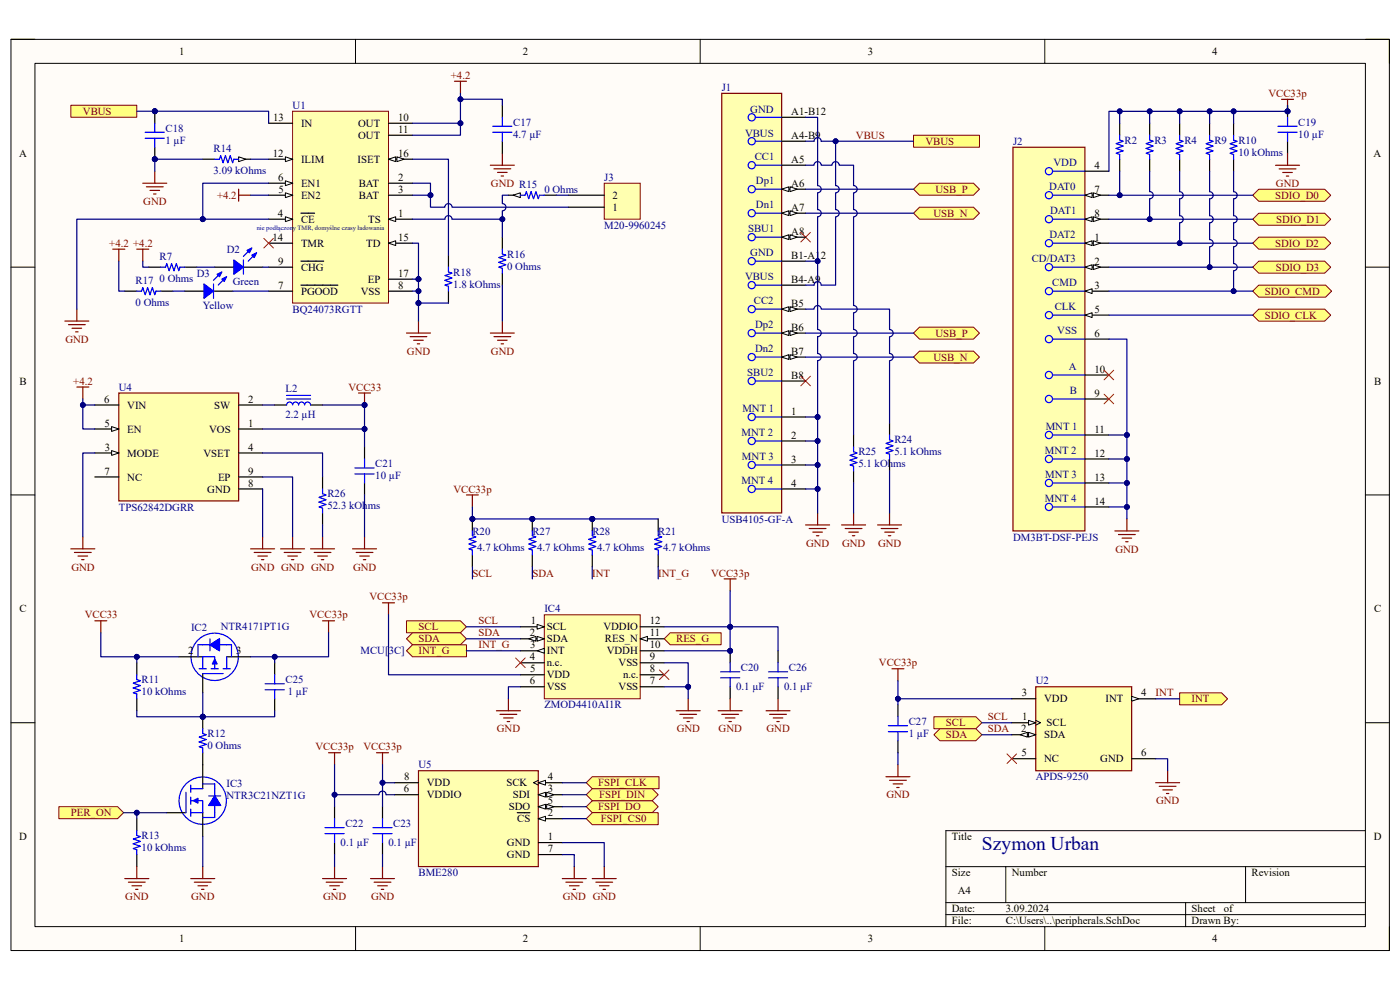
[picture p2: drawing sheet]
<svg xmlns="http://www.w3.org/2000/svg" width="420mm" height="297mm" viewBox="0 0 420 297" stroke-linecap="round" stroke-linejoin="round" font-family="sans-serif">
<defs><g id="words">
<text font-size="5.8" fill="#000080" x="294.7" y="255.2">Szymon Urban</text>
<g font-size="3.2">
<text x="53.8" y="16.5">1</text>
<text x="156.9" y="16.5">2</text>
<text x="260.5" y="16.5">3</text>
<text x="363.8" y="16.5">4</text>
<text x="237.5" y="34.5">A1-B12</text>
<text x="82" y="36.3">13</text>
<text x="90.3" y="38.1">IN</text>
<text x="107.5" y="38.1">OUT</text>
<text x="107.5" y="41.7">OUT</text>
<text x="119.5" y="36.3">10</text>
<text x="119.5" y="39.9">11</text>
<text x="237.5" y="41.7">A4-B9</text>
<text x="5.7" y="47.1">A</text>
<text x="81.8" y="47.1">12</text>
<text x="119.5" y="47.1">16</text>
<text x="412.2" y="47.1">A</text>
<text x="90.3" y="48.9">ILIM</text>
<text x="107.3" y="48.9">ISET</text>
<text x="237.5" y="48.9">A5</text>
<text x="328.5" y="50.7">4</text>
<text x="83.4" y="54.3">6</text>
<text x="83.5" y="57.9">5</text>
<text x="90.3" y="59.7">EN2</text>
<text x="90.3" y="56.1">EN1</text>
<text x="107.7" y="56.1">BAT</text>
<text x="107.7" y="59.7">BAT</text>
<text x="119.5" y="54.3">2</text>
<text x="119.5" y="57.9">3</text>
<text x="183.9" y="59.7">2</text>
<text x="237.5" y="56.1">A6</text>
<text x="328.5" y="57.9">7</text>
<text x="83.4" y="65.1">4</text>
<text x="119.5" y="65.1">1</text>
<text x="183.9" y="63.3">1</text>
<text x="237.5" y="63.3">A7</text>
<text x="328.5" y="65.1">8</text>
<text x="90.3" y="66.9">CE</text>
<text x="110.5" y="66.9">TS</text>
<text x="237.5" y="70.5">A8</text>
<text x="81.8" y="72.3">14</text>
<text x="90.3" y="74.1">TMR</text>
<text x="109.9" y="74.1">TD</text>
<text x="119.5" y="72.3">15</text>
<text x="237.5" y="77.7">B1-A12</text>
<text x="328.5" y="72.3">1</text>
<text x="83.5" y="79.5">9</text>
<text x="90.3" y="81.3">CHG</text>
<text x="119.5" y="83.1">17</text>
<text x="328.5" y="79.5">2</text>
<text x="83.5" y="86.7">7</text>
<text x="90.3" y="88.4">PGOOD</text>
<text x="108.3" y="88.4">VSS</text>
<text x="110.4" y="84.9">EP</text>
<text x="119.5" y="86.7">8</text>
<text x="237.5" y="84.9">B4-A9</text>
<text x="328.5" y="86.7">3</text>
<text x="237.5" y="92">B5</text>
<text x="328.5" y="93.8">5</text>
<text x="237.5" y="99.2">B6</text>
<text x="328.5" y="101">6</text>
<text x="237.5" y="106.4">B7</text>
<text x="237.5" y="113.6">B8</text>
<text x="328.5" y="111.8">10</text>
<text x="5.9" y="115.4">B</text>
<text x="328.5" y="119">9</text>
<text x="412.4" y="115.4">B</text>
<text x="31.3" y="120.8">6</text>
<text x="38.2" y="122.6">VIN</text>
<text x="64.3" y="122.6">SW</text>
<text x="74.5" y="120.8">2</text>
<text x="237.5" y="124.4">1</text>
<text x="31.4" y="128">5</text>
<text x="38.2" y="129.8">EN</text>
<text x="62.8" y="129.8">VOS</text>
<text x="74.5" y="128">1</text>
<text x="237.5" y="131.6">2</text>
<text x="328.5" y="129.8">11</text>
<text x="31.4" y="135.2">3</text>
<text x="38.2" y="137">MODE</text>
<text x="61.1" y="137">VSET</text>
<text x="74.5" y="135.2">4</text>
<text x="328.5" y="137">12</text>
<text x="31.3" y="142.4">7</text>
<text x="74.5" y="142.4">9</text>
<text x="237.5" y="138.8">3</text>
<text x="38.2" y="144.2">NC</text>
<text x="62.2" y="147.8">GND</text>
<text x="65.4" y="144.2">EP</text>
<text x="74.5" y="146">8</text>
<text x="237.5" y="146">4</text>
<text x="328.5" y="144.2">13</text>
<text x="328.5" y="151.4">14</text>
<text x="5.9" y="183.8">C</text>
<text x="412.4" y="183.8">C</text>
<text x="159" y="191">2</text>
<text x="159.3" y="187.4">1</text>
<text x="164.1" y="189.2">SCL</text>
<text x="181.1" y="189.2">VDDIO</text>
<text x="195" y="187.4">12</text>
<text x="195" y="191">11</text>
<text x="56.5" y="196.4">2</text>
<text x="70.9" y="196.4">3</text>
<text x="159.1" y="194.6">3</text>
<text x="164.1" y="192.8">SDA</text>
<text x="164.1" y="196.4">INT</text>
<text x="181.6" y="192.8">RES_N</text>
<text x="182.1" y="196.4">VDDH</text>
<text x="195" y="194.6">10</text>
<text x="159" y="198.2">4</text>
<text x="159.1" y="201.8">5</text>
<text x="164.1" y="200">n.c.</text>
<text x="164.1" y="203.6">VDD</text>
<text x="185.6" y="200">VSS</text>
<text x="187" y="203.6">n.c.</text>
<text x="195" y="201.8">8</text>
<text x="195" y="198.2">9</text>
<text x="159" y="205.4">6</text>
<text x="164.1" y="207.2">VSS</text>
<text x="185.6" y="207.2">VSS</text>
<text x="195" y="205.4">7</text>
<text x="306.6" y="209">3</text>
<text x="342.5" y="209">4</text>
<text x="313.4" y="210.8">VDD</text>
<text x="331.8" y="210.8">INT</text>
<text x="306.5" y="219.8">2</text>
<text x="306.8" y="216.2">1</text>
<text x="313.4" y="221.6">SDA</text>
<text x="314.1" y="218">SCL</text>
<text x="306.6" y="226.9">5</text>
<text x="342.5" y="226.9">6</text>
<text x="313.4" y="228.7">NC</text>
<text x="330.2" y="228.7">GND</text>
<text x="121.2" y="237.7">6</text>
<text x="121.3" y="234.1">8</text>
<text x="128.1" y="235.9">VDD</text>
<text x="128.1" y="239.5">VDDIO</text>
<text x="152" y="235.9">SCK</text>
<text x="153.9" y="239.5">SDI</text>
<text x="164.5" y="234.1">4</text>
<text x="164.5" y="237.7">3</text>
<text x="152.7" y="243.1">SDO</text>
<text x="164.5" y="241.3">5</text>
<text x="164.5" y="244.9">2</text>
<text x="155.2" y="246.7">CS</text>
<text x="5.8" y="252.1">D</text>
<text x="152.1" y="253.9">GND</text>
<text x="152.1" y="257.5">GND</text>
<text x="164.5" y="252.1">1</text>
<text x="164.5" y="255.7">7</text>
<text x="285.7" y="252.1">Title</text>
<text x="412.3" y="252.1">D</text>
<text x="285.7" y="262.9">Size</text>
<text x="303.7" y="262.9">Number</text>
<text x="375.6" y="262.9">Revision</text>
<text x="287.5" y="268.3">A4</text>
<text x="285.7" y="273.7">Date:</text>
<text x="301.9" y="273.7">3.09.2024</text>
<text x="357.6" y="273.7">Sheet</text>
<text x="367.2" y="273.7">of</text>
<text x="285.7" y="277.3">File:</text>
<text x="301.9" y="277.3">C:\Users\..\peripherals.SchDoc</text>
<text x="357.6" y="277.3">Drawn By:</text>
<text x="53.8" y="282.7">1</text>
<text x="156.9" y="282.7">2</text>
<text x="260.5" y="282.7">3</text>
<text x="363.8" y="282.7">4</text>
</g>
<g font-size="3.2" fill="#800000">
<text x="135.3" y="23.7">+4.2</text>
<text x="380.7" y="29.1">VCC33p</text>
<text x="24.9" y="34.5">VBUS</text>
<text x="256.9" y="41.7">VBUS</text>
<text x="277.8" y="43.5">VBUS</text>
<text x="65.2" y="59.7">+4.2</text>
<text x="147.3" y="56.1">GND R15</text>
<text x="280.7" y="57.9">USB_P</text>
<text x="382.7" y="59.7">SDIO_D0</text>
<text x="382.9" y="56.1">GND</text>
<text x="43" y="61.5">GND</text>
<text x="280.1" y="65.1">USB_N</text>
<text x="383" y="66.9">SDIO_D1</text>
<text x="32.8" y="74.1">+4.2 +4.2</text>
<text x="382.7" y="74.1">SDIO_D2</text>
<text x="382.9" y="81.3">SDIO_D3</text>
<text x="379.6" y="88.4">SDIO_CMD</text>
<text x="379.6" y="95.6">SDIO_CLK</text>
<text x="280.7" y="101">USB_P</text>
<text x="19.6" y="102.8">GND</text>
<text x="122.1" y="106.4">GND</text>
<text x="147.3" y="106.4">GND</text>
<text x="280.1" y="108.2">USB_N</text>
<text x="22" y="115.4">+4.2</text>
<text x="104.6" y="117.2">VCC33</text>
<text x="136.1" y="147.8">VCC33p</text>
<text x="241.9" y="164">GND</text>
<text x="252.7" y="164">GND</text>
<text x="263.5" y="164">GND</text>
<text x="334.7" y="165.8">GND</text>
<text x="21.4" y="171.2">GND</text>
<text x="75.4" y="171.2">GND GND GND</text>
<text x="105.9" y="171.2">GND</text>
<text x="141.8" y="173">SCL</text>
<text x="159.8" y="173">SDA</text>
<text x="177.8" y="173">INT</text>
<text x="197.5" y="173">INT_G</text>
<text x="213.4" y="173">VCC33p</text>
<text x="25.4" y="185.6">VCC33</text>
<text x="92.9" y="185.6">VCC33p</text>
<text x="110.9" y="180.2">VCC33p</text>
<text x="125.6" y="189.2">SCL</text>
<text x="143.6" y="187.4">SCL</text>
<text x="143.6" y="191">SDA</text>
<text x="125.6" y="192.8">SDA</text>
<text x="125.6" y="196.4">INT_G</text>
<text x="143.6" y="194.6">INT_G</text>
<text x="202.9" y="192.8">RES_G</text>
<text x="263.8" y="200">VCC33p</text>
<text x="346.8" y="209">INT</text>
<text x="357.6" y="210.8">INT</text>
<text x="149.1" y="219.8">GND</text>
<text x="203.1" y="219.8">GND</text>
<text x="215.7" y="219.8">GND</text>
<text x="230" y="219.8">GND</text>
<text x="283.9" y="218">SCL</text>
<text x="283.9" y="221.6">SDA</text>
<text x="296.5" y="216.2">SCL</text>
<text x="296.5" y="219.8">SDA</text>
<text x="94.7" y="225.1">VCC33p</text>
<text x="109.1" y="225.1">VCC33p</text>
<text x="179.6" y="235.9">FSPI_CLK</text>
<text x="179.8" y="239.5">FSPI_DIN</text>
<text x="266" y="239.5">GND</text>
<text x="21.3" y="244.9">PER_ON</text>
<text x="179.6" y="243.1">FSPI_DO</text>
<text x="347" y="241.3">GND</text>
<text x="180.3" y="246.7">FSPI_CS0</text>
<text x="37.6" y="270.1">GND</text>
<text x="57.4" y="270.1">GND</text>
<text x="97" y="270.1">GND</text>
<text x="111.3" y="270.1">GND</text>
<text x="168.9" y="270.1">GND GND</text>
</g>
<g font-size="3.2" fill="#000080">
<text x="216.6" y="27.3">J1</text>
<text x="87.8" y="32.7">U1</text>
<text x="225.2" y="33.8">GND</text>
<text x="49.7" y="39.5">C18</text>
<text x="154" y="41.3">4.7 µF</text>
<text x="154" y="37.7">C17</text>
<text x="223.6" y="41">VBUS</text>
<text x="389.6" y="41.3">10 µF</text>
<text x="389.6" y="37.7">C19</text>
<text x="49.7" y="43.1">1 µF</text>
<text x="64.1" y="45.6">R14</text>
<text x="304" y="43.5">J2</text>
<text x="337.5" y="43.1">R2</text>
<text x="346.5" y="43.1">R3</text>
<text x="355.5" y="43.1">R4</text>
<text x="364.5" y="43.1">R9</text>
<text x="371.7" y="46.7">10 kOhms</text>
<text x="371.7" y="43.1">R10</text>
<text x="64.1" y="52.1">3.09 kOhms</text>
<text x="226.5" y="48.2">CC1</text>
<text x="316.2" y="50">VDD</text>
<text x="163.4" y="57.9">0 Ohms</text>
<text x="181.3" y="54.3">J3</text>
<text x="226.9" y="55.4">Dp1</text>
<text x="314.9" y="57.1">DAT0</text>
<text x="226.9" y="62.5">Dn1</text>
<text x="315.2" y="64.3">DAT1</text>
<text x="181.3" y="68.7">M20-9960245</text>
<text x="224.5" y="69.7">SBU1</text>
<text x="314.9" y="71.5">DAT2</text>
<text x="68" y="75.9">D2</text>
<text x="152.2" y="77.3">R16</text>
<text x="225.2" y="76.9">GND</text>
<text x="47.9" y="78">R7</text>
<text x="59" y="83.1">D3</text>
<text x="136" y="82.7">R18</text>
<text x="152.2" y="80.9">0 Ohms</text>
<text x="309.6" y="78.7">CD/DAT3</text>
<text x="40.7" y="85.2">R17</text>
<text x="47.9" y="84.5">0 Ohms</text>
<text x="69.8" y="85.6">Green</text>
<text x="136" y="86.3">1.8 kOhms</text>
<text x="223.6" y="84.1">VBUS</text>
<text x="315.8" y="85.9">CMD</text>
<text x="40.7" y="91.7">0 Ohms</text>
<text x="60.8" y="92.8">Yellow</text>
<text x="87.8" y="93.8">BQ24073RGTT</text>
<text x="226.3" y="91.3">CC2</text>
<text x="316.6" y="93.1">CLK</text>
<text x="226.6" y="98.5">Dp2</text>
<text x="317.3" y="100.3">VSS</text>
<text x="226.6" y="105.7">Dn2</text>
<text x="224.3" y="112.9">SBU2</text>
<text x="320.8" y="111.1">A</text>
<text x="35.7" y="117.2">U4</text>
<text x="85.7" y="117.6">L2</text>
<text x="321.1" y="118.3">B</text>
<text x="85.7" y="125.5">2.2 µH</text>
<text x="222.8" y="123.7">MNT 1</text>
<text x="222.6" y="130.9">MNT 2</text>
<text x="313.8" y="129.1">MNT 1</text>
<text x="257.6" y="136.7">R25</text>
<text x="268.4" y="136.7">5.1 kOhms</text>
<text x="268.4" y="133.1">R24</text>
<text x="313.6" y="136.3">MNT 2</text>
<text x="112.6" y="143.8">10 µF</text>
<text x="112.6" y="140.3">C21</text>
<text x="222.7" y="138.1">MNT 3</text>
<text x="257.6" y="140.3">5.1 kOhms</text>
<text x="313.7" y="143.5">MNT 3</text>
<text x="98.3" y="149.2">R26</text>
<text x="222.5" y="145.3">MNT 4</text>
<text x="35.7" y="153.2">TPS62842DGRR</text>
<text x="98.3" y="152.8">52.3 kOhms</text>
<text x="313.6" y="150.7">MNT 4</text>
<text x="141.8" y="160.4">R20</text>
<text x="159.8" y="160.4">R27</text>
<text x="177.8" y="160.4">R28</text>
<text x="197.5" y="160.4">R21</text>
<text x="216.6" y="156.8">USB4105-GF-A</text>
<text x="143.2" y="165.4">4.7 kOhms</text>
<text x="161.2" y="165.4">4.7 kOhms</text>
<text x="179.2" y="165.4">4.7 kOhms</text>
<text x="199" y="165.4">4.7 kOhms</text>
<text x="304" y="162.2">DM3BT-DSF-PEJS</text>
<text x="163.4" y="183.8">IC4</text>
<text x="57.3" y="189.3">IC2</text>
<text x="66.2" y="189.2">NTR4171PT1G</text>
<text x="108.2" y="196.4">MCU[3C]</text>
<text x="222.4" y="201.4">C20</text>
<text x="236.8" y="201.4">C26</text>
<text x="42.5" y="208.6">10 kOhms</text>
<text x="42.5" y="205">R11</text>
<text x="85.7" y="205">C25</text>
<text x="86.4" y="208.6">1 µF</text>
<text x="220.9" y="207.2">0.1 µF</text>
<text x="235.3" y="207.2">0.1 µF</text>
<text x="310.9" y="205.4">U2</text>
<text x="163.4" y="212.6">ZMOD4410AI1R</text>
<text x="62.3" y="221.2">R12</text>
<text x="272.7" y="221.2">1 µF</text>
<text x="272.7" y="217.6">C27</text>
<text x="62.3" y="224.8">0 Ohms</text>
<text x="125.6" y="230.5">U5</text>
<text x="68" y="236">IC3</text>
<text x="68" y="239.6">NTR3C21NZT1G</text>
<text x="310.9" y="234.1">APDS-9250</text>
<text x="42.5" y="251.8">R13</text>
<text x="103.7" y="248.2">C22</text>
<text x="118" y="248.2">C23</text>
<text x="42.5" y="255.4">10 kOhms</text>
<text x="102.2" y="253.9">0.1 µF</text>
<text x="116.6" y="253.9">0.1 µF</text>
<text x="125.6" y="262.9">BME280</text>
</g>
<text font-size="1.9" fill="#000080" x="77" y="68.9">nie podłączony TMR, domyślne czasy ładowania</text>
</g></defs>
<path d="M3.3 11.8h413.7v273.4h-413.7z" fill="#fffcf8"/>
<path d="M3.3 11.8h413.7v273.4h-413.7z" fill="none" stroke="#000" stroke-width=".3"/>
<path d="M10.5 19h399.3v259h-399.3z" fill="#fffcf8"/>
<g fill="none" stroke="#000" stroke-width=".3">
<path d="M3.3 11.8h7.2M10.5 19h399.3v259h-399.3zM106.7 11.8v7.2M210.1 11.8v7.2M313.6 11.8v7.2M409.8 11.8h7.2v7.2M3.3 80.2h7.2M409.8 80.2h7.2M3.3 148.5h7.2M409.8 148.5h7.2M3.3 216.9h7.2M409.8 216.9h7.2"/>
<path d="M409.8 249.2h-125.9v28.8M106.7 278v7.2M210.1 278v7.2M283.9 260h125.9M283.9 270.8h125.9M283.9 274.4h125.9M301.8 260v10.8M313.6 278v7.2M355.8 270.8v7.2M373.8 260v10.8M417 278v7.2"/>
</g>
<path d="M35.7 117.9h35.9v32.4h-35.9z" fill="#ffffb0"/>
<path d="M35.7 117.9h35.9v32.4h-35.9z" fill="none" stroke="#800000" stroke-width=".36"/>
<path d="M28.5 121.5h7.2M28.5 128.7h7.2" fill="none" stroke="#000" stroke-width=".36"/>
<path d="M33.5 128l2.2 .7-2.2 .7z" fill="#f8fcff"/>
<path d="M33.5 128l2.2 .7-2.2 .7z" fill="none" stroke="#000" stroke-width=".3"/>
<path d="M28.5 135.9h7.2M71.6 143.1h7.2" fill="none" stroke="#000" stroke-width=".36"/>
<path d="M33.5 135.2l2.2 .7-2.2 .7z" fill="#f8fcff"/>
<path d="M33.5 135.2l2.2 .7-2.2 .7z" fill="none" stroke="#000" stroke-width=".3"/>
<path d="M71.6 121.5h7.2M71.6 128.7h7.2M71.6 135.9h7.2M28.5 143.1h7.2M71.6 146.7h7.2" fill="none" stroke="#000" stroke-width=".36"/>
<g fill="none" stroke="#800000" stroke-width=".36">
<path d="M23.1 116.1h3.6M24.9 116.1v3.6M107.6 117.9h3.6M109.4 117.9v3.6M84.2 164.7h7.2M85.3 165.8h5M86.4 166.8h2.8M87.4 167.9h.8M87.8 161.1v3.6M105.8 164.7h7.2M106.9 165.8h5M108 166.8h2.8"/>
<path d="M109 167.9h.8M109.4 161.1v3.6"/>
</g>
<circle cx="109.4" cy="121.5" r=".72" fill="#000080"/>
<circle cx="109.4" cy="121.5" r=".72" fill="none" stroke="#000080" stroke-width=".3"/>
<path d="M125.6 231.2h36v28.8h-36z" fill="#ffffb0"/>
<path d="M125.6 231.2h36v28.8h-36z" fill="none" stroke="#800000" stroke-width=".36"/>
<path d="M118.4 234.8h7.2M118.4 238.4h7.2M161.6 245.6h7.2" fill="none" stroke="#000" stroke-width=".36"/>
<path d="M161.6 245.6l2.1-.7v1.5z" fill="#f8fcff"/>
<path d="M161.6 245.6l2.1-.7v1.5z" fill="none" stroke="#000" stroke-width=".3"/>
<path d="M161.6 234.8h7.2M155.2 243.8h3.8" fill="none" stroke="#000" stroke-width=".36"/>
<path d="M161.6 234.8l2.1-.7v1.5z" fill="#f8fcff"/>
<path d="M161.6 234.8l2.1-.7v1.5zM161.6 234.1l-1.5 .7 1.5 .8" fill="none" stroke="#000" stroke-width=".3"/>
<path d="M161.6 238.4h7.2" fill="none" stroke="#000" stroke-width=".36"/>
<path d="M161.6 238.4l2.1-.7v1.5z" fill="#f8fcff"/>
<path d="M161.6 238.4l2.1-.7v1.5z" fill="none" stroke="#000" stroke-width=".3"/>
<path d="M164.1 237.7l2.1 .7-2.1 .8z" fill="#f8fcff"/>
<path d="M164.1 237.7l2.1 .7-2.1 .8z" fill="none" stroke="#000" stroke-width=".3"/>
<path d="M161.6 242h7.2" fill="none" stroke="#000" stroke-width=".36"/>
<path d="M161.6 242l2.1-.7v1.5z" fill="#f8fcff"/>
<path d="M161.6 242l2.1-.7v1.5z" fill="none" stroke="#000" stroke-width=".3"/>
<path d="M164.1 241.3l2.1 .7-2.1 .8z" fill="#f8fcff"/>
<path d="M164.1 241.3l2.1 .7-2.1 .8z" fill="none" stroke="#000" stroke-width=".3"/>
<path d="M161.6 252.8h7.2M161.6 256.4h7.2" fill="none" stroke="#000" stroke-width=".36"/>
<path d="M87.8 33.4h28.8v57.5h-28.8z" fill="#ffffb0"/>
<path d="M87.8 33.4h28.8v57.5h-28.8z" fill="none" stroke="#800000" stroke-width=".3"/>
<path d="M116.6 65.8h7.2" fill="none" stroke="#000" stroke-width=".36"/>
<path d="M116.6 65.8l2.2-.8v1.5z" fill="#f8fcff"/>
<path d="M116.6 65.8l2.2-.8v1.5z" fill="none" stroke="#000" stroke-width=".3"/>
<path d="M116.6 55h7.2M116.6 58.6h7.2M80.6 65.8h7.2" fill="none" stroke="#000" stroke-width=".36"/>
<path d="M85.7 65l2.1 .8-2.1 .7z" fill="#f8fcff"/>
<path d="M85.7 65l2.1 .8-2.1 .7z" fill="none" stroke="#000" stroke-width=".3"/>
<path d="M80.6 58.6h7.2M90.3 64h4.1" fill="none" stroke="#000" stroke-width=".36"/>
<path d="M85.7 57.8l2.1 .8-2.1 .7z" fill="#f8fcff"/>
<path d="M85.7 57.8l2.1 .8-2.1 .7z" fill="none" stroke="#000" stroke-width=".3"/>
<path d="M80.6 55h7.2" fill="none" stroke="#000" stroke-width=".36"/>
<path d="M85.7 54.3l2.1 .7-2.1 .7z" fill="#f8fcff"/>
<path d="M85.7 54.3l2.1 .7-2.1 .7z" fill="none" stroke="#000" stroke-width=".3"/>
<path d="M116.6 37h7.2M80.6 47.8h7.2M116.6 40.6h7.2M90.3 78.4h6.8M80.6 87.4h7.2M80.6 80.2h7.2M90.3 85.6h11.1M116.6 87.4h7.2" fill="none" stroke="#000" stroke-width=".36"/>
<path d="M85.7 47.1l2.1 .7-2.1 .7z" fill="#f8fcff"/>
<path d="M85.7 47.1l2.1 .7-2.1 .7z" fill="none" stroke="#000" stroke-width=".3"/>
<path d="M80.6 37h7.2M80.6 73h7.2M116.6 73h7.2" fill="none" stroke="#000" stroke-width=".36"/>
<path d="M116.6 73l2.2-.8v1.5z" fill="#f8fcff"/>
<path d="M116.6 73l2.2-.8v1.5z" fill="none" stroke="#000" stroke-width=".3"/>
<path d="M116.6 47.8h7.2" fill="none" stroke="#000" stroke-width=".36"/>
<path d="M116.6 47.8l2.2-.7v1.4z" fill="#f8fcff"/>
<path d="M116.6 47.8l2.2-.7v1.4z" fill="none" stroke="#000" stroke-width=".3"/>
<path d="M119.1 47.1l2.2 .7-2.2 .7z" fill="#f8fcff"/>
<path d="M119.1 47.1l2.2 .7-2.2 .7z" fill="none" stroke="#000" stroke-width=".3"/>
<path d="M116.6 83.8h7.2" fill="none" stroke="#000" stroke-width=".36"/>
<g fill="none" stroke="#800000" stroke-width=".36">
<path d="M136.4 24.4h3.6M138.2 24.4v3.6M42.9 55h7.1M43.9 56h5.1M45 57.1h2.9M46.1 58.2h.7M46.4 51.4v3.6M147.2 49.6h7.2M148.2 50.7h5.1M149.3 51.7h2.9M150.4 52.8h.7M150.8 46v3.6"/>
<path d="M19.5 96.3h7.2M20.5 97.4h5.1M21.6 98.5h2.9M22.7 99.6h.7M23.1 92.7v3.6M122 99.9h7.2M125.6 96.3v3.6M147.2 99.9h7.2M150.8 96.3v3.6M123.1 101h5M124.2 102.1h2.8M125.2 103.2h.8"/>
<path d="M148.2 101h5.1M149.3 102.1h2.9M150.4 103.2h.7M111.2 263.6h7.2M112.3 264.7h5M113.4 265.8h2.8M114.4 266.8h.8M114.8 260v3.6M168.8 263.6h7.1M169.8 264.7h5.1M170.9 265.8h2.9M172 266.8h.7"/>
<path d="M172.3 260v3.6"/>
</g>
<path d="M175.9 242l1.8-1.8h18l1.8 1.8-1.8 1.8h-18z" fill-rule="evenodd" fill="#ffff80"/>
<path d="M175.9 242l1.8-1.8h18l1.8 1.8-1.8 1.8h-18z" fill="none" stroke="#800000" stroke-width=".3"/>
<path d="M175.9 234.8l1.8-1.8h20.1v3.6h-20.1z" fill-rule="evenodd" fill="#ffff80"/>
<path d="M175.9 234.8l1.8-1.8h20.1v3.6h-20.1z" fill="none" stroke="#800000" stroke-width=".3"/>
<path d="M175.9 245.6l1.8-1.8h19.8v3.6h-19.8z" fill-rule="evenodd" fill="#ffff80"/>
<path d="M175.9 245.6l1.8-1.8h19.8v3.6h-19.8z" fill="none" stroke="#800000" stroke-width=".3"/>
<path d="M175.9 238.4l1.8-1.8h18l1.8 1.8-1.8 1.8h-18z" fill-rule="evenodd" fill="#ffff80"/>
<path d="M175.9 238.4l1.8-1.8h18l1.8 1.8-1.8 1.8h-18z" fill="none" stroke="#800000" stroke-width=".3"/>
<path d="M96.8 263.6h7.2M97.9 264.7h5M99 265.8h2.8M100 266.8h.8M100.4 260v3.6" fill="none" stroke="#800000" stroke-width=".36"/>
<path d="M354 207.9h12.6l1.8 1.8-1.8 1.8h-12.6z" fill-rule="evenodd" fill="#ffff80"/>
<path d="M354 207.9h12.6l1.8 1.8-1.8 1.8h-12.6z" fill="none" stroke="#800000" stroke-width=".3"/>
<path d="M280.3 215.1h12.6l1.8 1.8-1.8 1.8h-12.6z" fill-rule="evenodd" fill="#ffff80"/>
<path d="M280.3 215.1h12.6l1.8 1.8-1.8 1.8h-12.6z" fill="none" stroke="#800000" stroke-width=".3"/>
<path d="M280.3 220.5l1.8-1.8h10.8l1.8 1.8-1.8 1.7h-10.8z" fill-rule="evenodd" fill="#ffff80"/>
<path d="M280.3 220.5l1.8-1.8h10.8l1.8 1.8-1.8 1.7h-10.8z" fill="none" stroke="#800000" stroke-width=".3"/>
<path d="M21.3 164.7h7.2M22.3 165.8h5.1M23.4 166.8h2.9M24.5 167.9h.7M24.9 161.1v3.6" fill="none" stroke="#800000" stroke-width=".36"/>
<path d="M274.2 56.8l1.8-1.8h16.2l1.8 1.8-1.8 1.8h-16.2z" fill-rule="evenodd" fill="#ffff80"/>
<path d="M274.2 56.8l1.8-1.8h16.2l1.8 1.8-1.8 1.8h-16.2z" fill="none" stroke="#800000" stroke-width=".3"/>
<path d="M274.2 64l1.8-1.8h16.2l1.8 1.8-1.8 1.8h-16.2z" fill-rule="evenodd" fill="#ffff80"/>
<path d="M274.2 64l1.8-1.8h16.2l1.8 1.8-1.8 1.8h-16.2z" fill="none" stroke="#800000" stroke-width=".3"/>
<path d="M274.2 99.9l1.8-1.8h16.2l1.8 1.8-1.8 1.8h-16.2z" fill-rule="evenodd" fill="#ffff80"/>
<path d="M274.2 99.9l1.8-1.8h16.2l1.8 1.8-1.8 1.8h-16.2z" fill="none" stroke="#800000" stroke-width=".3"/>
<path d="M276 105.3h16.2l1.8 1.8-1.8 1.8h-16.2l-1.8-1.8z" fill-rule="evenodd" fill="#ffff80"/>
<path d="M276 105.3h16.2l1.8 1.8-1.8 1.8h-16.2l-1.8-1.8z" fill="none" stroke="#800000" stroke-width=".3"/>
<path d="M241.8 157.5h7.2M242.9 158.6h5M243.9 159.7h2.9M245.4 153.9v3.6M245 160.7h.7" fill="none" stroke="#800000" stroke-width=".36"/>
<path d="M274.2 40.6h19.8v3.6h-19.8z" fill="#ffff80"/>
<path d="M274.2 40.6h19.8v3.6h-19.8z" fill="none" stroke="#800000" stroke-width=".3"/>
<path d="M21.3 31.6h19.8v3.6h-19.8z" fill="#ffff80"/>
<path d="M21.3 31.6h19.8v3.6h-19.8z" fill="none" stroke="#800000" stroke-width=".3"/>
<g fill="none" stroke="#800000" stroke-width=".36">
<path d="M33.9 74.8h3.6M35.7 74.8v3.6M41.1 74.8h3.6M42.9 74.8v3.6M252.6 157.5h7.2M253.7 158.6h5M254.7 159.7h2.9M256.2 153.9v3.6M263.4 157.5h7.2M264.4 158.6h5.1M265.5 159.7h2.9M267 153.9v3.6"/>
<path d="M255.8 160.7h.7M266.6 160.7h.7"/>
</g>
<path d="M240.3 69.7l2.9 2.9M243.2 69.7l-2.9 2.9M240.3 112.9l2.9 2.9M243.2 112.9l-2.9 2.9" fill="none" stroke="#f00" stroke-width=".3"/>
<circle cx="46.4" cy="47.8" r=".72" fill="#000080"/>
<circle cx="46.4" cy="47.8" r=".72" fill="none" stroke="#000080" stroke-width=".3"/>
<circle cx="46.4" cy="33.4" r=".72" fill="#000080"/>
<circle cx="46.4" cy="33.4" r=".72" fill="none" stroke="#000080" stroke-width=".3"/>
<path d="M46.4 44.2v3.6" fill="none" stroke="#000" stroke-width=".36"/>
<circle cx="46.4" cy="47.8" r=".72" fill="#000080"/>
<circle cx="46.4" cy="47.8" r=".72" fill="none" stroke="#000080" stroke-width=".3"/>
<path d="M46.4 33.4v3.6" fill="none" stroke="#000" stroke-width=".36"/>
<circle cx="46.4" cy="33.4" r=".72" fill="#000080"/>
<circle cx="46.4" cy="33.4" r=".72" fill="none" stroke="#000080" stroke-width=".3"/>
<g fill="none" stroke="#00f" stroke-width=".36">
<path d="M43.6 39.7h5.7M46.4 37v2.7M147.9 39.7h5.7M147.9 37.9h5.7M150.8 35.2v2.7M150.8 39.7v2.7M43.6 41.5h5.7M46.4 41.5v2.7M134.6 80.2v1.4l1.1 .4-2.2 .7 2.2 .7-2.2 .7 2.2 .7-2.2 .8 1.1 .3v1.5M96.8 146.7v1.4l1.1 .4-2.2 .7 2.2 .7-2.2 .8 2.2 .7-2.2 .7 1.1 .4v1.4M97.5 248.3h5.8M97.5 250.1h5.8"/>
<path d="M100.4 245.6v2.7M100.4 250.1v2.7M111.9 248.3h5.8M111.9 250.1h5.8M114.8 245.6v2.7M114.8 250.1v2.7"/>
</g>
<path d="M150.8 31.6v3.6M150.8 42.4v3.6M152.6 58.6h3.6M163.4 58.6h3.6M134.6 76.6v3.6M134.6 87.4v3.5M96.8 143.1v3.6M96.8 153.9v3.6M100.4 242v3.6M100.4 252.8v3.6M114.8 242v3.6M114.8 252.8v3.6" fill="none" stroke="#000" stroke-width=".36"/>
<path d="M93.2 164.7h7.2M94.3 165.8h5M95.4 166.8h2.8M96.4 167.9h.8M96.8 161.1v3.6" fill="none" stroke="#800000" stroke-width=".36"/>
<path d="M79.2 71.5l2.9 2.9M82.1 71.5l-2.9 2.9" fill="none" stroke="#f00" stroke-width=".3"/>
<path d="M154 58.6l2.2-.8v1.5z" fill="#f8fcff"/>
<path d="M154 58.6l2.2-.8v1.5z" fill="none" stroke="#000" stroke-width=".3"/>
<path d="M156.2 58.6h1.4l.4-1.1 .7 2.1 .7-2.1 .7 2.1 .7-2.1 .8 2.1 .3-1h1.5M150.8 74.8v1.4l1 .4-2.1 .7 2.1 .7-2.1 .7 2.1 .7-2.1 .8 1.1 .3v1.5" fill="none" stroke="#00f" stroke-width=".36"/>
<path d="M71.6 47.8h3.6M150.8 71.2v3.6M150.8 82v3.6" fill="none" stroke="#000" stroke-width=".36"/>
<path d="M71.6 47.1l2.2 .7-2.2 .7z" fill="#f8fcff"/>
<path d="M71.6 47.1l2.2 .7-2.2 .7z" fill="none" stroke="#000" stroke-width=".3"/>
<path d="M60.8 47.8h3.6M109.4 134.1v3.6M256.2 130.5v3.6M267 126.9v3.6M267 137.7v3.6M109.4 144.9v3.6M256.2 141.3v3.6" fill="none" stroke="#000" stroke-width=".36"/>
<path d="M64.4 47.8h1.5l.3-1.1 .7 2.2 .8-2.2 .7 2.2 .7-2.2 .7 2.2 .4-1.1h1.4M109.4 137.7v2.7M256.2 134.1v1.5l1 .3-2.1 .7 2.1 .8-2.1 .7 2.1 .7-2.1 .7 1.1 .4v1.4M267 130.5v1.5l1 .3-2.1 .7 2.1 .8-2.1 .7 2.1 .7-2.1 .7 1.1 .4v1.4M106.5 142.2h5.8M106.5 140.4h5.8M109.4 142.2v2.7" fill="none" stroke="#00f" stroke-width=".36"/>
<path d="M71.6 58.6h3.6M71.6 56.8v3.6" fill="none" stroke="#800000" stroke-width=".36"/>
<path d="M216.6 28h18v125.9h-18z" fill="#ffffb0"/>
<path d="M216.6 28h18v125.9h-18z" fill="none" stroke="#800000" stroke-width=".36"/>
<g fill="none" stroke="#00f" stroke-width=".36">
<path d="M226.7 35.2h7.9M226.7 42.4h7.9M226.7 49.6h7.9M226.7 56.8h7.9M226.7 64h7.9M226.7 71.2h7.9M226.7 78.4h7.9M226.7 85.6h7.9M226.7 92.8h7.9M226.7 99.9h7.9M226.7 107.1h7.9M226.7 114.3h7.9"/>
<path d="M226.7 125.1h7.9M226.7 132.3h7.9M226.7 139.5h7.9M226.7 146.7h7.9"/>
<circle cx="225.6" cy="35.2" r="1.08"/>
<circle cx="225.6" cy="56.8" r="1.08"/>
<circle cx="225.6" cy="49.6" r="1.08"/>
<circle cx="225.6" cy="42.4" r="1.08"/>
<circle cx="225.6" cy="78.4" r="1.08"/>
<circle cx="225.6" cy="64" r="1.08"/>
<circle cx="225.6" cy="71.2" r="1.08"/>
<circle cx="225.6" cy="85.6" r="1.08"/>
<circle cx="225.6" cy="92.8" r="1.08"/>
<circle cx="225.6" cy="99.9" r="1.08"/>
<circle cx="225.6" cy="107.1" r="1.08"/>
<circle cx="225.6" cy="114.3" r="1.08"/>
<circle cx="225.6" cy="132.3" r="1.08"/>
<circle cx="225.6" cy="139.5" r="1.08"/>
<circle cx="225.6" cy="125.1" r="1.08"/>
<circle cx="225.6" cy="146.7" r="1.08"/>
</g>
<path d="M234.6 35.2h7.2M234.6 42.4h7.2M234.6 49.6h7.2M234.6 56.8h7.2M234.6 125.1h7.2M234.6 132.3h7.2M234.6 139.5h7.2M234.6 146.7h7.2" fill="none" stroke="#000" stroke-width=".36"/>
<path d="M234.6 56.8l2.1-.8v1.5z" fill="#f8fcff"/>
<path d="M234.6 56.8l2.1-.8v1.5z" fill="none" stroke="#000" stroke-width=".3"/>
<path d="M237.1 56l2.2 .8-2.2 .7z" fill="#f8fcff"/>
<path d="M237.1 56l2.2 .8-2.2 .7z" fill="none" stroke="#000" stroke-width=".3"/>
<path d="M234.6 64h7.2" fill="none" stroke="#000" stroke-width=".36"/>
<path d="M234.6 64l2.1-.8v1.5z" fill="#f8fcff"/>
<path d="M234.6 64l2.1-.8v1.5z" fill="none" stroke="#000" stroke-width=".3"/>
<path d="M237.1 63.2l2.2 .8-2.2 .7z" fill="#f8fcff"/>
<path d="M237.1 63.2l2.2 .8-2.2 .7z" fill="none" stroke="#000" stroke-width=".3"/>
<path d="M234.6 71.2h7.2" fill="none" stroke="#000" stroke-width=".36"/>
<path d="M234.6 71.2l2.1-.8v1.5z" fill="#f8fcff"/>
<path d="M234.6 71.2l2.1-.8v1.5z" fill="none" stroke="#000" stroke-width=".3"/>
<path d="M237.1 70.4l2.2 .8-2.2 .7z" fill="#f8fcff"/>
<path d="M237.1 70.4l2.2 .8-2.2 .7z" fill="none" stroke="#000" stroke-width=".3"/>
<path d="M234.6 78.4h7.2M234.6 85.6h7.2M234.6 92.8h7.2" fill="none" stroke="#000" stroke-width=".36"/>
<path d="M234.6 92.8l2.1-.8v1.5z" fill="#f8fcff"/>
<path d="M234.6 92.8l2.1-.8v1.5z" fill="none" stroke="#000" stroke-width=".3"/>
<path d="M237.1 92l2.2 .8-2.2 .7z" fill="#f8fcff"/>
<path d="M237.1 92l2.2 .8-2.2 .7z" fill="none" stroke="#000" stroke-width=".3"/>
<path d="M234.6 99.9h7.2" fill="none" stroke="#000" stroke-width=".36"/>
<path d="M234.6 99.9l2.1-.7v1.5z" fill="#f8fcff"/>
<path d="M234.6 99.9l2.1-.7v1.5z" fill="none" stroke="#000" stroke-width=".3"/>
<path d="M237.1 99.2l2.2 .7-2.2 .8z" fill="#f8fcff"/>
<path d="M237.1 99.2l2.2 .7-2.2 .8z" fill="none" stroke="#000" stroke-width=".3"/>
<path d="M234.6 107.1h7.2" fill="none" stroke="#000" stroke-width=".36"/>
<path d="M234.6 107.1l2.1-.7v1.4z" fill="#f8fcff"/>
<path d="M234.6 107.1l2.1-.7v1.4z" fill="none" stroke="#000" stroke-width=".3"/>
<path d="M237.1 106.4l2.2 .7-2.2 .7z" fill="#f8fcff"/>
<path d="M237.1 106.4l2.2 .7-2.2 .7z" fill="none" stroke="#000" stroke-width=".3"/>
<path d="M37.5 87.4h3.6M44.7 80.2h3.5M48.2 87.4h3.6M55.4 87.4h5.8M55.4 80.2h3.6M64.1 87.4h5.7M234.6 114.3h7.2" fill="none" stroke="#000" stroke-width=".36"/>
<path d="M41.1 87.4h1.4l.4-1.1 .7 2.1 .7-2.1 .7 2.1 .7-2.1 .7 2.1 .4-1h1.4M48.2 80.2h1.5l.3-1.1 .8 2.1 .7-2.1 .7 2.1 .7-2.1 .7 2.1 .4-1h1.4M64.1 85.2v4.3" fill="none" stroke="#00f" stroke-width=".36"/>
<path d="M61.2 85.2l2.9 2.2-2.9 2.1z" fill="#00f"/>
<path d="M61.2 85.2l2.9 2.2-2.9 2.1zM65.9 82.3l-1.8 1.8" fill="none" stroke="#00f" stroke-width=".36"/>
<path d="M65.1 82.3l1.5-.7-.7 1.4z" fill="#00f"/>
<path d="M65.1 82.3l1.5-.7-.7 1.4zM67.7 83.4l-2.2 2.1" fill="none" stroke="#00f" stroke-width=".36"/>
<path d="M66.6 83.7l1.4-.7-.7 1.5z" fill="#00f"/>
<path d="M73.1 78v4.3M66.6 83.7l1.4-.7-.7 1.5z" fill="none" stroke="#00f" stroke-width=".36"/>
<path d="M64.4 80.2h5.8M73.1 80.2h5.7" fill="none" stroke="#000" stroke-width=".36"/>
<path d="M70.2 78l2.9 2.2-2.9 2.1z" fill="#00f"/>
<path d="M70.2 78l2.9 2.2-2.9 2.1zM74.9 75.1l-1.8 1.8" fill="none" stroke="#00f" stroke-width=".36"/>
<path d="M74.1 75.1l1.5-.7-.7 1.4z" fill="#00f"/>
<path d="M74.1 75.1l1.5-.7-.7 1.4zM76.7 76.2l-2.2 2.2" fill="none" stroke="#00f" stroke-width=".36"/>
<path d="M75.6 76.6l1.4-.8-.7 1.5z" fill="#00f"/>
<path d="M75.6 76.6l1.4-.8-.7 1.5z" fill="none" stroke="#00f" stroke-width=".36"/>
<path d="M384.6 29.8h3.6M386.4 29.8v3.6M334.6 159.3h7.2M338.2 155.7v3.6M335.7 160.4h5M336.8 161.5h2.8M337.8 162.5h.7" fill="none" stroke="#800000" stroke-width=".36"/>
<circle cx="386.4" cy="33.4" r=".72" fill="#000080"/>
<circle cx="386.4" cy="33.4" r=".72" fill="none" stroke="#000080" stroke-width=".3"/>
<path d="M304 44.2h21.6v115.1h-21.6z" fill="#ffffb0"/>
<path d="M304 44.2h21.6v115.1h-21.6z" fill="none" stroke="#800000" stroke-width=".36"/>
<g fill="none" stroke="#00f" stroke-width=".36">
<path d="M315.9 51.4h9.7M315.9 58.6h9.7M315.9 73h9.7M315.9 65.8h9.7M315.9 80.2h9.7M315.9 87.4h9.7M315.9 94.6h9.7M315.9 101.7h9.7M315.9 119.7h9.7M315.9 112.5h9.7M315.9 130.5h9.7M315.9 137.7h9.7"/>
<path d="M315.9 144.9h9.7M315.9 152.1h9.7"/>
<circle cx="314.8" cy="51.4" r="1.08"/>
<circle cx="314.8" cy="58.6" r="1.08"/>
<circle cx="314.8" cy="73" r="1.08"/>
<circle cx="314.8" cy="65.8" r="1.08"/>
<circle cx="314.8" cy="80.2" r="1.08"/>
<circle cx="314.8" cy="87.4" r="1.08"/>
<circle cx="314.8" cy="94.6" r="1.08"/>
<circle cx="314.8" cy="119.7" r="1.08"/>
<circle cx="314.8" cy="101.7" r="1.08"/>
<circle cx="314.8" cy="112.5" r="1.08"/>
<circle cx="314.8" cy="137.7" r="1.08"/>
<circle cx="314.8" cy="130.5" r="1.08"/>
<circle cx="314.8" cy="152.1" r="1.08"/>
<circle cx="314.8" cy="144.9" r="1.08"/>
</g>
<path d="M325.6 73h7.2" fill="none" stroke="#000" stroke-width=".36"/>
<path d="M325.6 73l2.2-.8v1.5z" fill="#f8fcff"/>
<path d="M325.6 73l2.2-.8v1.5z" fill="none" stroke="#000" stroke-width=".3"/>
<path d="M328.1 72.2l2.2 .8-2.2 .7z" fill="#f8fcff"/>
<path d="M328.1 72.2l2.2 .8-2.2 .7z" fill="none" stroke="#000" stroke-width=".3"/>
<path d="M325.6 80.2h7.2" fill="none" stroke="#000" stroke-width=".36"/>
<path d="M325.6 80.2l2.2-.8v1.5z" fill="#f8fcff"/>
<path d="M325.6 80.2l2.2-.8v1.5z" fill="none" stroke="#000" stroke-width=".3"/>
<path d="M328.1 79.4l2.2 .8-2.2 .7z" fill="#f8fcff"/>
<path d="M328.1 79.4l2.2 .8-2.2 .7z" fill="none" stroke="#000" stroke-width=".3"/>
<path d="M325.6 87.4h7.2" fill="none" stroke="#000" stroke-width=".36"/>
<path d="M325.6 87.4l2.2-.8v1.5z" fill="#f8fcff"/>
<path d="M325.6 87.4l2.2-.8v1.5z" fill="none" stroke="#000" stroke-width=".3"/>
<path d="M325.6 51.4h7.2M325.6 94.6h7.2" fill="none" stroke="#000" stroke-width=".36"/>
<path d="M325.6 94.6l2.2-.8v1.5z" fill="#f8fcff"/>
<path d="M325.6 94.6l2.2-.8v1.5z" fill="none" stroke="#000" stroke-width=".3"/>
<path d="M325.6 58.6h7.2M325.6 101.7h7.2" fill="none" stroke="#000" stroke-width=".36"/>
<path d="M325.6 58.6l2.2-.8v1.5z" fill="#f8fcff"/>
<path d="M325.6 58.6l2.2-.8v1.5z" fill="none" stroke="#000" stroke-width=".3"/>
<path d="M328.1 57.8l2.2 .8-2.2 .7z" fill="#f8fcff"/>
<path d="M328.1 57.8l2.2 .8-2.2 .7z" fill="none" stroke="#000" stroke-width=".3"/>
<path d="M325.6 65.8h7.2" fill="none" stroke="#000" stroke-width=".36"/>
<path d="M325.6 65.8l2.2-.8v1.5z" fill="#f8fcff"/>
<path d="M325.6 65.8l2.2-.8v1.5z" fill="none" stroke="#000" stroke-width=".3"/>
<path d="M328.1 65l2.2 .8-2.2 .7z" fill="#f8fcff"/>
<path d="M328.1 65l2.2 .8-2.2 .7z" fill="none" stroke="#000" stroke-width=".3"/>
<path d="M325.6 119.7h7.2M325.6 112.5h7.2M325.6 130.5h7.2M325.6 137.7h7.2M325.6 144.9h7.2M325.6 152.1h7.2" fill="none" stroke="#000" stroke-width=".36"/>
<path d="M331.4 111.1l2.8 2.9M331.4 118.3l2.8 2.9M334.2 111.1l-2.8 2.9M334.2 118.3l-2.8 2.9" fill="none" stroke="#f00" stroke-width=".3"/>
<path d="M376 58.6l1.8-1.8h19.8l1.8 1.8-1.8 1.8h-19.8z" fill-rule="evenodd" fill="#ffff80"/>
<path d="M376 58.6l1.8-1.8h19.8l1.8 1.8-1.8 1.8h-19.8z" fill="none" stroke="#800000" stroke-width=".3"/>
<path d="M376 73l1.8-1.8h19.8l1.8 1.8-1.8 1.8h-19.8z" fill-rule="evenodd" fill="#ffff80"/>
<path d="M376 73l1.8-1.8h19.8l1.8 1.8-1.8 1.8h-19.8z" fill="none" stroke="#800000" stroke-width=".3"/>
<path d="M376 65.8l1.8-1.8h19.8l1.8 1.8-1.8 1.8h-19.8z" fill-rule="evenodd" fill="#ffff80"/>
<path d="M376 65.8l1.8-1.8h19.8l1.8 1.8-1.8 1.8h-19.8z" fill="none" stroke="#800000" stroke-width=".3"/>
<path d="M376 80.2l1.8-1.8h19.8l1.8 1.8-1.8 1.8h-19.8z" fill-rule="evenodd" fill="#ffff80"/>
<path d="M376 80.2l1.8-1.8h19.8l1.8 1.8-1.8 1.8h-19.8z" fill="none" stroke="#800000" stroke-width=".3"/>
<path d="M376 94.6l1.8-1.8h19.8l1.8 1.8-1.8 1.8h-19.8z" fill-rule="evenodd" fill="#ffff80"/>
<path d="M376 94.6l1.8-1.8h19.8l1.8 1.8-1.8 1.8h-19.8z" fill="none" stroke="#800000" stroke-width=".3"/>
<path d="M376 87.4l1.8-1.8h20l1.8 1.8-1.8 1.8h-20z" fill-rule="evenodd" fill="#ffff80"/>
<path d="M376 87.4l1.8-1.8h20l1.8 1.8-1.8 1.8h-20z" fill="none" stroke="#800000" stroke-width=".3"/>
<g fill="none" stroke="#000" stroke-width=".36">
<path d="M336 37v3.6M345 37v3.6M354 37v3.6M363 37v3.6M370.2 37v3.6M386.4 31.6v3.6M336 47.8v3.6M345 47.8v3.6M354 47.8v3.6M363 47.8v3.6M370.2 47.8v3.6M386.4 42.4v3.6"/>
<path d="M53.6 197.1h7.2M68 197.1h7.2M60.8 202.1v5.8"/>
</g>
<g fill="none" stroke="#00f" stroke-width=".36">
<path d="M383.5 39.7h5.8M383.5 37.9h5.8M386.4 35.2v2.7M386.4 39.7v2.7M336 40.6v1.4l1.1 .4-2.1 .7 2.1 .7-2.1 .7 2.1 .8-2.1 .7 1 .3v1.5M345 40.6v1.4l1.1 .4-2.2 .7 2.2 .7-2.2 .7 2.2 .8-2.2 .7 1.1 .3v1.5M354 40.6v1.4l1.1 .4-2.2 .7 2.2 .7-2.2 .8 2.2 .7-2.2 .7 1.1 .4v1.4M363 40.6v1.4l1.1 .4-2.2 .7 2.2 .7-2.2 .8 2.2 .7-2.2 .7 1.1 .4v1.4M370.2 40.6v1.4l1.1 .4-2.2 .7 2.2 .7-2.2 .8 2.2 .7-2.2 .7 1.1 .4v1.4M59.4 197.1v-3.6h10.1v3.6M61.1 190.8a7.1 7.1 0 0 1 10.4 6.1 7.1 7.1 0 0 1-10.1 6.6 7.1 7.1 0 0 1-1.4-12l.9-.6M68 197.1v3.6"/>
<path d="M59.8 200.7h2.1M60.8 200.7v-3.6h3.6v3.6M60.8 202.1h6.2M63.4 200.7h2.1M67 200.7h2.1"/>
</g>
<path d="M382.8 49.6h7.2M383.9 50.7h5M385 51.8h2.8M386 52.8h.8M386.4 46v3.6M28.5 186.3h3.6M30.3 186.3v3.6M96.8 186.3h3.6M98.6 186.3v3.6" fill="none" stroke="#800000" stroke-width=".36"/>
<path d="M64.4 197.8l.8 1.4h-1.5z" fill="#00f"/>
<path d="M63 193.5l2.9-1.8v3.6zM63 191.7v3.6M64.4 197.8l.8 1.4h-1.5z" fill="none" stroke="#00f" stroke-width=".36"/>
<path d="M63 193.5l2.9-1.8v3.6z" fill="#00f"/>
<path d="M63 193.5l2.9-1.8v3.6z" fill="none" stroke="#00f" stroke-width=".3"/>
<path d="M41.1 198.9v3.6M41.1 209.7v3.6M60.8 229.4v7.2M50 243.8h5.8M60.8 243.8v7.2" fill="none" stroke="#000" stroke-width=".36"/>
<path d="M41.1 202.5v1.4l1 .4-2.1 .7 2.1 .7-2.1 .7 2.1 .7-2.1 .8 1.1 .3v1.5M55.8 237.7v6.1M57.2 236.6h3.6M57.2 240.2h3.6v3.6h-3.6M67.1 243.6a7.1 7.1 0 0 0-6-10.5 7.1 7.1 0 0 0-6.7 10.1 7.1 7.1 0 0 0 12 1.4l.6-.8" fill="none" stroke="#00f" stroke-width=".36"/>
<path d="M58 240.2l1.4-.7v1.5z" fill="#00f"/>
<path d="M62.6 238.8h3.6M64.4 238.8l1.8 2.9h-3.6zM64.4 236.6v7.2M58 240.2l1.4-.7v1.5z" fill="none" stroke="#00f" stroke-width=".36"/>
<path d="M64.4 238.8l1.8 2.9h-3.6z" fill="#00f"/>
<path d="M64.4 238.8l1.8 2.9h-3.6z" fill="none" stroke="#00f" stroke-width=".3"/>
<path d="M57.2 235.6v2.1M57.2 239.2v2.1M60.8 235.2h3.6v1.4M57.2 242.8v2.1M64.4 243.8v1.5h-3.6" fill="none" stroke="#00f" stroke-width=".36"/>
<path d="M57.2 263.6h7.2M58.3 264.7h5.1M59.4 265.8h2.9M60.5 266.8h.7M60.8 260v3.6" fill="none" stroke="#800000" stroke-width=".36"/>
<circle cx="60.8" cy="215.1" r=".72" fill="#000080"/>
<circle cx="60.8" cy="215.1" r=".72" fill="none" stroke="#000080" stroke-width=".3"/>
<path d="M60.8 215.1v3.6" fill="none" stroke="#000" stroke-width=".36"/>
<circle cx="60.8" cy="215.1" r=".72" fill="#000080"/>
<circle cx="60.8" cy="215.1" r=".72" fill="none" stroke="#000080" stroke-width=".3"/>
<path d="M60.8 225.8v3.6M41.1 245.6v3.6M41.1 256.4v3.6" fill="none" stroke="#000" stroke-width=".36"/>
<path d="M60.8 218.7v1.4l1.1 .4-2.1 .7 2.1 .7-2.1 .7 2.1 .7-2.1 .7 1 .4v1.4M41.1 249.2v1.5l1 .3-2.1 .7 2.1 .8-2.1 .7 2.1 .7-2.1 .7 1.1 .4v1.4" fill="none" stroke="#00f" stroke-width=".36"/>
<path d="M37.5 263.6h7.2M38.5 264.7h5.1M39.6 265.8h2.9M40.7 266.8h.7M41.1 260v3.6M177.7 263.6h7.2M178.8 264.7h5.1M179.9 265.8h2.9M181 266.8h.7M181.3 260v3.6" fill="none" stroke="#800000" stroke-width=".36"/>
<path d="M17.7 242h17.6l1.8 1.8-1.8 1.8h-17.6z" fill-rule="evenodd" fill="#ffff80"/>
<path d="M17.7 242h17.6l1.8 1.8-1.8 1.8h-17.6z" fill="none" stroke="#800000" stroke-width=".3"/>
<path d="M310.8 206.1h28.8v25.1h-28.8z" fill="#ffffb0"/>
<path d="M310.8 206.1h28.8v25.1h-28.8z" fill="none" stroke="#800000" stroke-width=".36"/>
<path d="M303.6 209.7h7.2M339.6 209.7h7.2" fill="none" stroke="#000" stroke-width=".36"/>
<path d="M339.6 208.9l2.2 .8-2.2 .7z" fill="#f8fcff"/>
<path d="M339.6 208.9l2.2 .8-2.2 .7z" fill="none" stroke="#000" stroke-width=".3"/>
<path d="M303.6 216.9h7.2M303.6 227.6h7.2" fill="none" stroke="#000" stroke-width=".36"/>
<path d="M308.7 216.1l2.1 .8-2.1 .7z" fill="#f8fcff"/>
<path d="M308.7 216.1l2.1 .8-2.1 .7zM310.8 216.1l1.5 .8-1.5 .7" fill="none" stroke="#000" stroke-width=".3"/>
<path d="M303.6 220.5h7.2" fill="none" stroke="#000" stroke-width=".36"/>
<path d="M308.7 219.7l2.1 .8-2.1 .7z" fill="#f8fcff"/>
<path d="M308.7 219.7l2.1 .8-2.1 .7z" fill="none" stroke="#000" stroke-width=".3"/>
<path d="M306.2 220.5l2.1-.8v1.5z" fill="#f8fcff"/>
<path d="M306.2 220.5l2.1-.8v1.5z" fill="none" stroke="#000" stroke-width=".3"/>
<path d="M269.5 211.5v3.6M269.5 222.2v3.6M339.6 227.6h7.2" fill="none" stroke="#000" stroke-width=".36"/>
<path d="M266.6 217.7h5.8M266.6 219.5h5.8M269.5 215.1v2.6M269.5 219.5v2.7" fill="none" stroke="#00f" stroke-width=".36"/>
<path d="M267.7 200.7h3.6M269.5 200.7v3.6M265.9 233h7.2M267 234.1h5M268 235.2h2.9M269.1 236.3h.7M269.5 229.4v3.6M346.8 234.8h7.2M347.9 235.9h5M349 237h2.9M350.1 238.1h.7M350.4 231.2v3.6" fill="none" stroke="#800000" stroke-width=".36"/>
<path d="M302.2 226.2l2.9 2.9M305.1 226.2l-2.9 2.9" fill="none" stroke="#f00" stroke-width=".3"/>
<path d="M163.4 184.5h28.7v25.2h-28.7z" fill="#ffffb0"/>
<path d="M163.4 184.5h28.7v25.2h-28.7z" fill="none" stroke="#800000" stroke-width=".3"/>
<path d="M156.2 188.1h7.2" fill="none" stroke="#000" stroke-width=".36"/>
<path d="M161.2 187.3l2.2 .8-2.2 .7z" fill="#f8fcff"/>
<path d="M161.2 187.3l2.2 .8-2.2 .7z" fill="none" stroke="#000" stroke-width=".3"/>
<path d="M156.2 191.7h7.2" fill="none" stroke="#000" stroke-width=".36"/>
<path d="M161.2 190.9l2.2 .8-2.2 .7z" fill="#f8fcff"/>
<path d="M161.2 190.9l2.2 .8-2.2 .7z" fill="none" stroke="#000" stroke-width=".3"/>
<path d="M158.7 191.7l2.1-.8v1.5z" fill="#f8fcff"/>
<path d="M158.7 191.7l2.1-.8v1.5z" fill="none" stroke="#000" stroke-width=".3"/>
<path d="M156.2 195.3h7.2" fill="none" stroke="#000" stroke-width=".36"/>
<path d="M161.2 195.3l2.2-.8v1.5z" fill="#f8fcff"/>
<path d="M161.2 195.3l2.2-.8v1.5z" fill="none" stroke="#000" stroke-width=".3"/>
<path d="M156.2 198.9h7.2M192.1 198.9h7.2M192.1 195.3h7.2M192.1 191.7h7.2M156.2 202.5h7.2M156.2 206.1h7.2M192.1 202.5h7.2M192.1 206.1h7.2" fill="none" stroke="#000" stroke-width=".36"/>
<path d="M192.1 191.7l2.2-.8v1.5z" fill="#f8fcff"/>
<path d="M192.1 191.7l2.2-.8v1.5z" fill="none" stroke="#000" stroke-width=".3"/>
<path d="M192.1 188.1h7.2" fill="none" stroke="#000" stroke-width=".36"/>
<path d="M122 186.3h16.2l1.8 1.8-1.8 1.8h-16.2z" fill-rule="evenodd" fill="#ffff80"/>
<path d="M122 186.3h16.2l1.8 1.8-1.8 1.8h-16.2z" fill="none" stroke="#800000" stroke-width=".3"/>
<path d="M122 191.7l1.8-1.8h14.4l1.8 1.8-1.8 1.8h-14.4z" fill-rule="evenodd" fill="#ffff80"/>
<path d="M122 191.7l1.8-1.8h14.4l1.8 1.8-1.8 1.8h-14.4z" fill="none" stroke="#800000" stroke-width=".3"/>
<path d="M122 195.3l1.8-1.8h16.2v3.6h-16.2z" fill-rule="evenodd" fill="#ffff80"/>
<path d="M122 195.3l1.8-1.8h16.2v3.6h-16.2z" fill="none" stroke="#800000" stroke-width=".3"/>
<path d="M217.3 173.7h3.6M219.1 173.7v3.6M114.8 180.9h3.6M116.6 180.9v3.6M149 213.3h7.2M150.1 214.3h5M151.1 215.4h2.9M152.2 216.5h.7M152.6 209.7v3.6" fill="none" stroke="#800000" stroke-width=".36"/>
<circle cx="219.1" cy="195.3" r=".72" fill="#000080"/>
<circle cx="219.1" cy="195.3" r=".72" fill="none" stroke="#000080" stroke-width=".3"/>
<path d="M219.1 195.3v3.6M219.1 206.1v3.6" fill="none" stroke="#000" stroke-width=".36"/>
<circle cx="219.1" cy="195.3" r=".72" fill="#000080"/>
<circle cx="219.1" cy="195.3" r=".72" fill="none" stroke="#000080" stroke-width=".3"/>
<path d="M219.1 198.9v2.7M233.5 198.9v2.7M216.2 201.6h5.8M216.2 203.4h5.8M219.1 203.4v2.7M230.6 201.6h5.8M230.6 203.4h5.8M233.5 203.4v2.7" fill="none" stroke="#00f" stroke-width=".36"/>
<path d="M233.5 195.3v3.6M233.5 206.1v3.6" fill="none" stroke="#000" stroke-width=".36"/>
<g fill="none" stroke="#800000" stroke-width=".36">
<path d="M202.9 213.3h7.2M204 214.3h5.1M205.1 215.4h2.9M206.2 216.5h.7M206.5 209.7v3.6M215.5 213.3h7.2M216.6 214.3h5M217.7 215.4h2.9M218.8 216.5h.7M219.1 209.7v3.6M229.9 213.3h7.2M231 214.3h5"/>
<path d="M232.1 215.4h2.8M233.1 216.5h.8M233.5 209.7v3.6"/>
</g>
<path d="M154.7 197.4l2.9 2.9M157.6 197.4l-2.9 2.9M197.9 201l2.9 2.9M200.8 201l-2.9 2.9" fill="none" stroke="#f00" stroke-width=".3"/>
<path d="M199.3 191.7l1.8-1.8h15.3v3.6h-15.3z" fill-rule="evenodd" fill="#ffff80"/>
<path d="M199.3 191.7l1.8-1.8h15.3v3.6h-15.3z" fill="none" stroke="#800000" stroke-width=".3"/>
<path d="M140 148.5h3.6M141.8 148.5v3.6" fill="none" stroke="#800000" stroke-width=".36"/>
<circle cx="141.8" cy="155.7" r=".71" fill="#000080"/>
<circle cx="141.8" cy="155.7" r=".71" fill="none" stroke="#000080" stroke-width=".3"/>
<path d="M141.8 155.7v3.6M141.8 166.5v3.6" fill="none" stroke="#000" stroke-width=".36"/>
<circle cx="141.8" cy="155.7" r=".71" fill="#000080"/>
<circle cx="141.8" cy="155.7" r=".71" fill="none" stroke="#000080" stroke-width=".3"/>
<path d="M141.8 159.3v1.4l1 .4-2.1 .7 2.1 .7-2.1 .7 2.1 .8-2.1 .7 1.1 .3v1.5" fill="none" stroke="#00f" stroke-width=".36"/>
<circle cx="159.8" cy="155.7" r=".72" fill="#000080"/>
<circle cx="159.8" cy="155.7" r=".72" fill="none" stroke="#000080" stroke-width=".3"/>
<path d="M159.8 155.7v3.6M159.8 166.5v3.6" fill="none" stroke="#000" stroke-width=".36"/>
<circle cx="159.8" cy="155.7" r=".72" fill="#000080"/>
<circle cx="159.8" cy="155.7" r=".72" fill="none" stroke="#000080" stroke-width=".3"/>
<path d="M159.8 159.3v1.4l1 .4-2.1 .7 2.1 .7-2.1 .7 2.1 .8-2.1 .7 1.1 .3v1.5" fill="none" stroke="#00f" stroke-width=".36"/>
<circle cx="177.7" cy="155.7" r=".72" fill="#000080"/>
<circle cx="177.7" cy="155.7" r=".72" fill="none" stroke="#000080" stroke-width=".3"/>
<path d="M177.7 155.7v3.6M177.7 166.5v3.6" fill="none" stroke="#000" stroke-width=".36"/>
<circle cx="177.7" cy="155.7" r=".72" fill="#000080"/>
<circle cx="177.7" cy="155.7" r=".72" fill="none" stroke="#000080" stroke-width=".3"/>
<path d="M177.7 159.3v1.4l1.1 .4-2.1 .7 2.1 .7-2.1 .8 2.1 .7-2.1 .7 1 .4v1.4M79.6 205.2h5.7M79.6 207h5.7M82.4 202.5v2.7M82.4 207v2.7" fill="none" stroke="#00f" stroke-width=".36"/>
<path d="M98.6 225.8h3.6M100.4 225.8v3.6M113 225.8h3.6M114.8 225.8v3.6" fill="none" stroke="#800000" stroke-width=".36"/>
<path d="M82.4 198.9v3.6M82.4 209.7v3.6" fill="none" stroke="#000" stroke-width=".36"/>
<path d="M181.3 55h10.8v10.8h-10.8z" fill="#ffffb0"/>
<path d="M181.3 55h10.8v10.8h-10.8z" fill="none" stroke="#800000" stroke-width=".3"/>
<path d="M170.5 58.6h10.8M170.5 62.2h10.8M82.4 121.5h3.6M93.2 121.5h3.6M197.5 155.7v3.6M197.5 166.5v3.6" fill="none" stroke="#000" stroke-width=".36"/>
<path d="M86 119.7h7.2M86 118.6h7.2M86 121.5a.9 .9 0 0 1 .9-.9 .9 .9 0 0 1 .9 .9 .9 .9 0 0 1 .9-.9 .9 .9 0 0 1 .9 .9 .9 .9 0 0 1 .9-.9 .9 .9 0 0 1 .9 .9 .9 .9 0 0 1 .9-.9 .9 .9 0 0 1 .9 .9M197.5 159.3v1.4l1.1 .4-2.1 .7 2.1 .7-2.1 .8 2.1 .7-2.1 .7 1 .4v1.4" fill="none" stroke="#00f" stroke-width=".36"/>
<path d="M75.2 164.7h7.2M76.3 165.8h5M77.4 166.8h2.9M78.5 167.9h.7M78.8 161.1v3.6" fill="none" stroke="#800000" stroke-width=".36"/>
<path d="M123.8 87.4h1.8" fill="none" stroke="#000080" stroke-width=".36"/>
<circle cx="125.6" cy="87.4" r=".72" fill="#000080"/>
<circle cx="125.6" cy="87.4" r=".72" fill="none" stroke="#000080" stroke-width=".3"/>
<path d="M123.8 73h1.8v10.8" fill="none" stroke="#000080" stroke-width=".36"/>
<circle cx="125.6" cy="83.8" r=".72" fill="#000080"/>
<circle cx="125.6" cy="83.8" r=".72" fill="none" stroke="#000080" stroke-width=".3"/>
<path d="M123.8 37h14.4v3.6h-14.4M168.8 238.4h7.1M168.8 234.8h7.1M168.8 256.4h3.5v3.6M168.8 242h7.1M168.8 245.6h7.1" fill="none" stroke="#000080" stroke-width=".36"/>
<circle cx="138.2" cy="37" r=".72" fill="#000080"/>
<circle cx="138.2" cy="37" r=".72" fill="none" stroke="#000080" stroke-width=".3"/>
<path d="M241.8 56.8h32.4M241.8 64h32.4M241.8 99.9h32.4M241.8 107.1h32.4M241.8 125.1h3.6v7.2h-3.6" fill="none" stroke="#000080" stroke-width=".36"/>
<circle cx="245.4" cy="125.1" r=".72" fill="#000080"/>
<circle cx="245.4" cy="125.1" r=".72" fill="none" stroke="#000080" stroke-width=".3"/>
<circle cx="245.4" cy="132.3" r=".72" fill="#000080"/>
<circle cx="245.4" cy="132.3" r=".72" fill="none" stroke="#000080" stroke-width=".3"/>
<path d="M241.8 35.2h3.6v20.5a1.08 1.08 0 0 1 1.1 1.1 1.08 1.08 0 0 1-1.1 1v5.1a1.08 1.08 0 0 1 1.1 1.1 1.08 1.08 0 0 1-1.1 1v13.4h-3.6" fill="none" stroke="#000080" stroke-width=".36"/>
<circle cx="245.4" cy="78.4" r=".72" fill="#000080"/>
<circle cx="245.4" cy="78.4" r=".72" fill="none" stroke="#000080" stroke-width=".3"/>
<path d="M245.4 132.3v7.2" fill="none" stroke="#000080" stroke-width=".36"/>
<circle cx="245.4" cy="132.3" r=".72" fill="#000080"/>
<circle cx="245.4" cy="132.3" r=".72" fill="none" stroke="#000080" stroke-width=".3"/>
<circle cx="245.4" cy="139.5" r=".72" fill="#000080"/>
<circle cx="245.4" cy="139.5" r=".72" fill="none" stroke="#000080" stroke-width=".3"/>
<path d="M241.8 139.5h3.6v7.2" fill="none" stroke="#000080" stroke-width=".36"/>
<circle cx="245.4" cy="139.5" r=".72" fill="#000080"/>
<circle cx="245.4" cy="139.5" r=".72" fill="none" stroke="#000080" stroke-width=".3"/>
<circle cx="245.4" cy="146.7" r=".72" fill="#000080"/>
<circle cx="245.4" cy="146.7" r=".72" fill="none" stroke="#000080" stroke-width=".3"/>
<path d="M241.8 146.7h3.6v7.2" fill="none" stroke="#000080" stroke-width=".36"/>
<circle cx="245.4" cy="146.7" r=".72" fill="#000080"/>
<circle cx="245.4" cy="146.7" r=".72" fill="none" stroke="#000080" stroke-width=".3"/>
<path d="M245.4 78.4v20.5a1.08 1.08 0 0 1 1.1 1 1.08 1.08 0 0 1-1.1 1.1v5.1a1.07 1.07 0 0 1 1.1 1 1.07 1.07 0 0 1-1.1 1.1v16.9" fill="none" stroke="#000080" stroke-width=".36"/>
<circle cx="245.4" cy="78.4" r=".72" fill="#000080"/>
<circle cx="245.4" cy="78.4" r=".72" fill="none" stroke="#000080" stroke-width=".3"/>
<circle cx="245.4" cy="125.1" r=".72" fill="#000080"/>
<circle cx="245.4" cy="125.1" r=".72" fill="none" stroke="#000080" stroke-width=".3"/>
<path d="M250.8 42.4v13.3a1.08 1.08 0 0 1 1.1 1.1 1.08 1.08 0 0 1-1.1 1v5.1a1.08 1.08 0 0 1 1.1 1.1 1.08 1.08 0 0 1-1.1 1v20.6h-4.3a1.08 1.08 0 0 0-1.1-1.1 1.08 1.08 0 0 0-1.1 1.1h-2.5" fill="none" stroke="#000080" stroke-width=".36"/>
<circle cx="250.8" cy="42.4" r=".72" fill="#000080"/>
<circle cx="250.8" cy="42.4" r=".72" fill="none" stroke="#000080" stroke-width=".3"/>
<path d="M46.4 47.8v3.6" fill="none" stroke="#000080" stroke-width=".36"/>
<circle cx="46.4" cy="47.8" r=".72" fill="#000080"/>
<circle cx="46.4" cy="47.8" r=".72" fill="none" stroke="#000080" stroke-width=".3"/>
<path d="M114.8 229.4v5.4M100.4 256.4v3.6M114.8 256.4v3.6" fill="none" stroke="#000080" stroke-width=".36"/>
<circle cx="114.8" cy="234.8" r=".72" fill="#000080"/>
<circle cx="114.8" cy="234.8" r=".72" fill="none" stroke="#000080" stroke-width=".3"/>
<path d="M118.4 234.8h-3.6v7.2" fill="none" stroke="#000080" stroke-width=".36"/>
<circle cx="114.8" cy="234.8" r=".72" fill="#000080"/>
<circle cx="114.8" cy="234.8" r=".72" fill="none" stroke="#000080" stroke-width=".3"/>
<path d="M109.4 148.5v12.6M100.4 238.4h13.3a1.08 1.08 0 0 1 1.1-1 1.08 1.08 0 0 1 1.1 1h2.5" fill="none" stroke="#000080" stroke-width=".36"/>
<circle cx="100.4" cy="238.4" r=".72" fill="#000080"/>
<circle cx="100.4" cy="238.4" r=".72" fill="none" stroke="#000080" stroke-width=".3"/>
<path d="M60.8 65.8h-37.7v26.9M150.8 85.6v10.7M78.8 135.9h18v7.2M96.8 157.5v3.6" fill="none" stroke="#000080" stroke-width=".36"/>
<circle cx="60.8" cy="65.8" r=".72" fill="#000080"/>
<circle cx="60.8" cy="65.8" r=".72" fill="none" stroke="#000080" stroke-width=".3"/>
<path d="M46.4 47.8h14.4M75.2 47.8h5.4" fill="none" stroke="#000080" stroke-width=".36"/>
<circle cx="46.4" cy="47.8" r=".72" fill="#000080"/>
<circle cx="46.4" cy="47.8" r=".72" fill="none" stroke="#000080" stroke-width=".3"/>
<path d="M78.8 128.7h30.6" fill="none" stroke="#000080" stroke-width=".36"/>
<circle cx="109.4" cy="128.7" r=".72" fill="#000080"/>
<circle cx="109.4" cy="128.7" r=".72" fill="none" stroke="#000080" stroke-width=".3"/>
<path d="M138.2 29.8v7.2M241.8 49.6h2.5a1.08 1.08 0 0 1 1.1-1.1 1.08 1.08 0 0 1 1.1 1.1h3.2a1.08 1.08 0 0 1 1.1-1.1 1.08 1.08 0 0 1 1.1 1.1h4.3v6.1a1.08 1.08 0 0 1 1 1.1 1.08 1.08 0 0 1-1 1v5.1a1.08 1.08 0 0 1 1 1.1 1.08 1.08 0 0 1-1 1v26.7a1.08 1.08 0 0 1 1 1.1 1.08 1.08 0 0 1-1 1v5.1a1.08 1.08 0 0 1 1 1 1.08 1.08 0 0 1-1 1.1v5.1a1.07 1.07 0 0 1 1 1 1.07 1.07 0 0 1-1 1.1v22.3M35.7 78.4v9h1.8M241.8 92.8h2.5a1.08 1.08 0 0 1 1.1-1.1 1.08 1.08 0 0 1 1.1 1.1h20.5v6.1a1.08 1.08 0 0 1 1 1 1.08 1.08 0 0 1-1 1.1v5.1a1.07 1.07 0 0 1 1 1 1.07 1.07 0 0 1-1 1.1v18.7M256.2 144.9v9M267 141.3v12.6" fill="none" stroke="#000080" stroke-width=".36"/>
<circle cx="138.2" cy="37" r=".72" fill="#000080"/>
<circle cx="138.2" cy="37" r=".72" fill="none" stroke="#000080" stroke-width=".3"/>
<circle cx="138.2" cy="29.8" r=".72" fill="#000080"/>
<circle cx="138.2" cy="29.8" r=".72" fill="none" stroke="#000080" stroke-width=".3"/>
<path d="M123.8 83.8h1.8" fill="none" stroke="#000080" stroke-width=".36"/>
<circle cx="125.6" cy="83.8" r=".72" fill="#000080"/>
<circle cx="125.6" cy="83.8" r=".72" fill="none" stroke="#000080" stroke-width=".3"/>
<path d="M138.2 28v1.8h12.6v1.8" fill="none" stroke="#000080" stroke-width=".36"/>
<circle cx="138.2" cy="29.8" r=".72" fill="#000080"/>
<circle cx="138.2" cy="29.8" r=".72" fill="none" stroke="#000080" stroke-width=".3"/>
<path d="M125.6 90.9v5.4" fill="none" stroke="#000080" stroke-width=".36"/>
<circle cx="125.6" cy="90.9" r=".72" fill="#000080"/>
<circle cx="125.6" cy="90.9" r=".72" fill="none" stroke="#000080" stroke-width=".3"/>
<path d="M125.6 83.8v7.1" fill="none" stroke="#000080" stroke-width=".36"/>
<circle cx="125.6" cy="90.9" r=".72" fill="#000080"/>
<circle cx="125.6" cy="90.9" r=".72" fill="none" stroke="#000080" stroke-width=".3"/>
<circle cx="125.6" cy="87.4" r=".72" fill="#000080"/>
<circle cx="125.6" cy="87.4" r=".72" fill="none" stroke="#000080" stroke-width=".3"/>
<circle cx="125.6" cy="83.8" r=".72" fill="#000080"/>
<circle cx="125.6" cy="83.8" r=".72" fill="none" stroke="#000080" stroke-width=".3"/>
<path d="M125.6 90.9h9" fill="none" stroke="#000080" stroke-width=".36"/>
<circle cx="125.6" cy="90.9" r=".72" fill="#000080"/>
<circle cx="125.6" cy="90.9" r=".72" fill="none" stroke="#000080" stroke-width=".3"/>
<path d="M78.8 121.5h3.6M96.8 121.5h12.6" fill="none" stroke="#000080" stroke-width=".36"/>
<circle cx="109.4" cy="121.5" r=".72" fill="#000080"/>
<circle cx="109.4" cy="121.5" r=".72" fill="none" stroke="#000080" stroke-width=".3"/>
<path d="M123.8 47.8h10.8v28.8M60.8 65.8h19.8" fill="none" stroke="#000080" stroke-width=".36"/>
<circle cx="60.8" cy="65.8" r=".72" fill="#000080"/>
<circle cx="60.8" cy="65.8" r=".72" fill="none" stroke="#000080" stroke-width=".3"/>
<path d="M80.6 55h-19.8v10.8" fill="none" stroke="#000080" stroke-width=".36"/>
<circle cx="60.8" cy="65.8" r=".72" fill="#000080"/>
<circle cx="60.8" cy="65.8" r=".72" fill="none" stroke="#000080" stroke-width=".3"/>
<path d="M41.1 33.4h5.3M75.2 58.6h5.4" fill="none" stroke="#000080" stroke-width=".36"/>
<circle cx="46.4" cy="33.4" r=".72" fill="#000080"/>
<circle cx="46.4" cy="33.4" r=".72" fill="none" stroke="#000080" stroke-width=".3"/>
<path d="M46.4 33.4h34.2v3.6" fill="none" stroke="#000080" stroke-width=".36"/>
<circle cx="46.4" cy="33.4" r=".72" fill="#000080"/>
<circle cx="46.4" cy="33.4" r=".72" fill="none" stroke="#000080" stroke-width=".3"/>
<path d="M123.8 55h5.4v3.6h-5.4" fill="none" stroke="#000080" stroke-width=".36"/>
<circle cx="129.2" cy="58.6" r=".72" fill="#000080"/>
<circle cx="129.2" cy="58.6" r=".72" fill="none" stroke="#000080" stroke-width=".3"/>
<path d="M129.2 58.6v3.6h4.3a1.08 1.08 0 0 1 1.1-1.1 1.08 1.08 0 0 1 1.1 1.1h34.8" fill="none" stroke="#000080" stroke-width=".36"/>
<circle cx="129.2" cy="58.6" r=".72" fill="#000080"/>
<circle cx="129.2" cy="58.6" r=".72" fill="none" stroke="#000080" stroke-width=".3"/>
<path d="M167 58.6h3.5M123.8 65.8h9.7a1.08 1.08 0 0 1 1.1-1.1 1.08 1.08 0 0 1 1.1 1.1h15.1v5.4" fill="none" stroke="#000080" stroke-width=".36"/>
<circle cx="150.8" cy="65.8" r=".72" fill="#000080"/>
<circle cx="150.8" cy="65.8" r=".72" fill="none" stroke="#000080" stroke-width=".3"/>
<path d="M152.6 58.6h-1.8v2.5a1.08 1.08 0 0 1 1 1.1 1.08 1.08 0 0 1-1 1v2.6" fill="none" stroke="#000080" stroke-width=".36"/>
<circle cx="150.8" cy="65.8" r=".72" fill="#000080"/>
<circle cx="150.8" cy="65.8" r=".72" fill="none" stroke="#000080" stroke-width=".3"/>
<path d="M42.9 78.4v1.8h1.8M332.8 94.6h43.2M332.8 152.1h5.4" fill="none" stroke="#000080" stroke-width=".36"/>
<circle cx="338.2" cy="152.1" r=".72" fill="#000080"/>
<circle cx="338.2" cy="152.1" r=".72" fill="none" stroke="#000080" stroke-width=".3"/>
<path d="M332.8 144.9h5.4" fill="none" stroke="#000080" stroke-width=".36"/>
<circle cx="338.2" cy="144.9" r=".72" fill="#000080"/>
<circle cx="338.2" cy="144.9" r=".72" fill="none" stroke="#000080" stroke-width=".3"/>
<path d="M332.8 137.7h5.4" fill="none" stroke="#000080" stroke-width=".36"/>
<circle cx="338.2" cy="137.7" r=".72" fill="#000080"/>
<circle cx="338.2" cy="137.7" r=".72" fill="none" stroke="#000080" stroke-width=".3"/>
<path d="M332.8 130.5h5.4" fill="none" stroke="#000080" stroke-width=".36"/>
<circle cx="338.2" cy="130.5" r=".72" fill="#000080"/>
<circle cx="338.2" cy="130.5" r=".72" fill="none" stroke="#000080" stroke-width=".3"/>
<path d="M332.8 101.7h5.4v54" fill="none" stroke="#000080" stroke-width=".36"/>
<circle cx="338.2" cy="130.5" r=".72" fill="#000080"/>
<circle cx="338.2" cy="130.5" r=".72" fill="none" stroke="#000080" stroke-width=".3"/>
<circle cx="338.2" cy="137.7" r=".72" fill="#000080"/>
<circle cx="338.2" cy="137.7" r=".72" fill="none" stroke="#000080" stroke-width=".3"/>
<circle cx="338.2" cy="144.9" r=".72" fill="#000080"/>
<circle cx="338.2" cy="144.9" r=".72" fill="none" stroke="#000080" stroke-width=".3"/>
<circle cx="338.2" cy="152.1" r=".72" fill="#000080"/>
<circle cx="338.2" cy="152.1" r=".72" fill="none" stroke="#000080" stroke-width=".3"/>
<path d="M332.8 87.4h43.2" fill="none" stroke="#000080" stroke-width=".36"/>
<circle cx="370.2" cy="87.4" r=".72" fill="#000080"/>
<circle cx="370.2" cy="87.4" r=".72" fill="none" stroke="#000080" stroke-width=".3"/>
<path d="M241.8 42.4h2.5a1.08 1.08 0 0 1 1.1-1.1 1.08 1.08 0 0 1 1.1 1.1h27.7" fill="none" stroke="#000080" stroke-width=".36"/>
<circle cx="250.8" cy="42.4" r=".72" fill="#000080"/>
<circle cx="250.8" cy="42.4" r=".72" fill="none" stroke="#000080" stroke-width=".3"/>
<path d="M332.8 58.6h43.2" fill="none" stroke="#000080" stroke-width=".36"/>
<circle cx="336" cy="58.6" r=".72" fill="#000080"/>
<circle cx="336" cy="58.6" r=".72" fill="none" stroke="#000080" stroke-width=".3"/>
<path d="M336 51.4v7.2" fill="none" stroke="#000080" stroke-width=".36"/>
<circle cx="336" cy="58.6" r=".72" fill="#000080"/>
<circle cx="336" cy="58.6" r=".72" fill="none" stroke="#000080" stroke-width=".3"/>
<path d="M336 33.4v3.6" fill="none" stroke="#000080" stroke-width=".36"/>
<circle cx="336" cy="33.4" r=".72" fill="#000080"/>
<circle cx="336" cy="33.4" r=".72" fill="none" stroke="#000080" stroke-width=".3"/>
<path d="M332.8 65.8h43.2" fill="none" stroke="#000080" stroke-width=".36"/>
<circle cx="345" cy="65.8" r=".72" fill="#000080"/>
<circle cx="345" cy="65.8" r=".72" fill="none" stroke="#000080" stroke-width=".3"/>
<path d="M345 51.4v6.1a1.08 1.08 0 0 1 1.1 1.1 1.08 1.08 0 0 1-1.1 1v6.2" fill="none" stroke="#000080" stroke-width=".36"/>
<circle cx="345" cy="65.8" r=".72" fill="#000080"/>
<circle cx="345" cy="65.8" r=".72" fill="none" stroke="#000080" stroke-width=".3"/>
<path d="M345 33.4v3.6" fill="none" stroke="#000080" stroke-width=".36"/>
<circle cx="345" cy="33.4" r=".72" fill="#000080"/>
<circle cx="345" cy="33.4" r=".72" fill="none" stroke="#000080" stroke-width=".3"/>
<path d="M332.8 73h43.2" fill="none" stroke="#000080" stroke-width=".36"/>
<circle cx="354" cy="73" r=".72" fill="#000080"/>
<circle cx="354" cy="73" r=".72" fill="none" stroke="#000080" stroke-width=".3"/>
<path d="M354 51.4v6.1a1.08 1.08 0 0 1 1.1 1.1 1.08 1.08 0 0 1-1.1 1.1v5a1.08 1.08 0 0 1 1.1 1.1 1.08 1.08 0 0 1-1.1 1.1v6.1" fill="none" stroke="#000080" stroke-width=".36"/>
<circle cx="354" cy="73" r=".72" fill="#000080"/>
<circle cx="354" cy="73" r=".72" fill="none" stroke="#000080" stroke-width=".3"/>
<path d="M354 33.4v3.6" fill="none" stroke="#000080" stroke-width=".36"/>
<circle cx="354" cy="33.4" r=".72" fill="#000080"/>
<circle cx="354" cy="33.4" r=".72" fill="none" stroke="#000080" stroke-width=".3"/>
<path d="M332.8 80.2h43.2" fill="none" stroke="#000080" stroke-width=".36"/>
<circle cx="363" cy="80.2" r=".72" fill="#000080"/>
<circle cx="363" cy="80.2" r=".72" fill="none" stroke="#000080" stroke-width=".3"/>
<path d="M363 51.4v6.1a1.08 1.08 0 0 1 1.1 1.1 1.08 1.08 0 0 1-1.1 1.1v5a1.08 1.08 0 0 1 1.1 1.1 1.08 1.08 0 0 1-1.1 1.1v5a1.08 1.08 0 0 1 1.1 1.1 1.08 1.08 0 0 1-1.1 1v6.2" fill="none" stroke="#000080" stroke-width=".36"/>
<circle cx="363" cy="80.2" r=".72" fill="#000080"/>
<circle cx="363" cy="80.2" r=".72" fill="none" stroke="#000080" stroke-width=".3"/>
<path d="M363 33.4v3.6" fill="none" stroke="#000080" stroke-width=".36"/>
<circle cx="363" cy="33.4" r=".72" fill="#000080"/>
<circle cx="363" cy="33.4" r=".72" fill="none" stroke="#000080" stroke-width=".3"/>
<path d="M370.2 51.4v6.1a1.08 1.08 0 0 1 1.1 1.1 1.08 1.08 0 0 1-1.1 1.1v5a1.08 1.08 0 0 1 1.1 1.1 1.08 1.08 0 0 1-1.1 1.1v5a1.08 1.08 0 0 1 1.1 1.1 1.08 1.08 0 0 1-1.1 1v5.1a1.08 1.08 0 0 1 1.1 1.1 1.08 1.08 0 0 1-1.1 1v6.2" fill="none" stroke="#000080" stroke-width=".36"/>
<circle cx="370.2" cy="87.4" r=".72" fill="#000080"/>
<circle cx="370.2" cy="87.4" r=".72" fill="none" stroke="#000080" stroke-width=".3"/>
<path d="M370.2 33.4v3.6" fill="none" stroke="#000080" stroke-width=".36"/>
<circle cx="370.2" cy="33.4" r=".72" fill="#000080"/>
<circle cx="370.2" cy="33.4" r=".72" fill="none" stroke="#000080" stroke-width=".3"/>
<path d="M386.4 31.6v1.8" fill="none" stroke="#000080" stroke-width=".36"/>
<circle cx="386.4" cy="33.4" r=".72" fill="#000080"/>
<circle cx="386.4" cy="33.4" r=".72" fill="none" stroke="#000080" stroke-width=".3"/>
<path d="M386.4 33.4h-53.6v18" fill="none" stroke="#000080" stroke-width=".36"/>
<circle cx="336" cy="33.4" r=".72" fill="#000080"/>
<circle cx="336" cy="33.4" r=".72" fill="none" stroke="#000080" stroke-width=".3"/>
<circle cx="345" cy="33.4" r=".72" fill="#000080"/>
<circle cx="345" cy="33.4" r=".72" fill="none" stroke="#000080" stroke-width=".3"/>
<circle cx="354" cy="33.4" r=".72" fill="#000080"/>
<circle cx="354" cy="33.4" r=".72" fill="none" stroke="#000080" stroke-width=".3"/>
<circle cx="363" cy="33.4" r=".72" fill="#000080"/>
<circle cx="363" cy="33.4" r=".72" fill="none" stroke="#000080" stroke-width=".3"/>
<circle cx="370.2" cy="33.4" r=".72" fill="#000080"/>
<circle cx="370.2" cy="33.4" r=".72" fill="none" stroke="#000080" stroke-width=".3"/>
<circle cx="386.4" cy="33.4" r=".72" fill="#000080"/>
<circle cx="386.4" cy="33.4" r=".72" fill="none" stroke="#000080" stroke-width=".3"/>
<path d="M41.1 197.1v1.8" fill="none" stroke="#000080" stroke-width=".36"/>
<circle cx="41.1" cy="197.1" r=".72" fill="#000080"/>
<circle cx="41.1" cy="197.1" r=".72" fill="none" stroke="#000080" stroke-width=".3"/>
<path d="M41.1 213.3v1.8h19.7M60.8 251v9" fill="none" stroke="#000080" stroke-width=".36"/>
<circle cx="60.8" cy="215.1" r=".72" fill="#000080"/>
<circle cx="60.8" cy="215.1" r=".72" fill="none" stroke="#000080" stroke-width=".3"/>
<path d="M60.8 207.9v7.2" fill="none" stroke="#000080" stroke-width=".36"/>
<circle cx="60.8" cy="215.1" r=".72" fill="#000080"/>
<circle cx="60.8" cy="215.1" r=".72" fill="none" stroke="#000080" stroke-width=".3"/>
<path d="M82.4 213.3v1.8h-21.6" fill="none" stroke="#000080" stroke-width=".36"/>
<circle cx="60.8" cy="215.1" r=".72" fill="#000080"/>
<circle cx="60.8" cy="215.1" r=".72" fill="none" stroke="#000080" stroke-width=".3"/>
<path d="M50 243.8h-8.9v1.8M168.8 252.8h12.5v7.2" fill="none" stroke="#000080" stroke-width=".36"/>
<circle cx="41.1" cy="243.8" r=".72" fill="#000080"/>
<circle cx="41.1" cy="243.8" r=".72" fill="none" stroke="#000080" stroke-width=".3"/>
<path d="M37.1 243.8h4" fill="none" stroke="#000080" stroke-width=".36"/>
<circle cx="41.1" cy="243.8" r=".72" fill="#000080"/>
<circle cx="41.1" cy="243.8" r=".72" fill="none" stroke="#000080" stroke-width=".3"/>
<path d="M30.3 189.9v7.2h23.3" fill="none" stroke="#000080" stroke-width=".36"/>
<circle cx="41.1" cy="197.1" r=".72" fill="#000080"/>
<circle cx="41.1" cy="197.1" r=".72" fill="none" stroke="#000080" stroke-width=".3"/>
<path d="M28.5 135.9h-3.6v25.2M100.4 229.4v12.6M269.5 225.8v3.6M294.7 220.5h8.9M346.8 227.6h3.6v3.6" fill="none" stroke="#000080" stroke-width=".36"/>
<circle cx="100.4" cy="238.4" r=".72" fill="#000080"/>
<circle cx="100.4" cy="238.4" r=".72" fill="none" stroke="#000080" stroke-width=".3"/>
<path d="M219.1 177.3v10.8h-19.8M116.6 184.5v18h39.6M140 188.1h16.2M140 191.7h16.2M156.2 206.1h-3.6v3.6" fill="none" stroke="#000080" stroke-width=".36"/>
<circle cx="219.1" cy="188.1" r=".72" fill="#000080"/>
<circle cx="219.1" cy="188.1" r=".72" fill="none" stroke="#000080" stroke-width=".3"/>
<path d="M219.1 188.1v7.2h-19.8" fill="none" stroke="#000080" stroke-width=".36"/>
<circle cx="219.1" cy="188.1" r=".72" fill="#000080"/>
<circle cx="219.1" cy="188.1" r=".72" fill="none" stroke="#000080" stroke-width=".3"/>
<circle cx="219.1" cy="195.3" r=".72" fill="#000080"/>
<circle cx="219.1" cy="195.3" r=".72" fill="none" stroke="#000080" stroke-width=".3"/>
<path d="M199.3 198.9h7.2v7.2h-7.2" fill="none" stroke="#000080" stroke-width=".36"/>
<circle cx="206.5" cy="206.1" r=".72" fill="#000080"/>
<circle cx="206.5" cy="206.1" r=".72" fill="none" stroke="#000080" stroke-width=".3"/>
<path d="M206.5 206.1v3.6" fill="none" stroke="#000080" stroke-width=".36"/>
<circle cx="206.5" cy="206.1" r=".72" fill="#000080"/>
<circle cx="206.5" cy="206.1" r=".72" fill="none" stroke="#000080" stroke-width=".3"/>
<path d="M219.1 188.1h14.4v7.2" fill="none" stroke="#000080" stroke-width=".36"/>
<circle cx="219.1" cy="188.1" r=".72" fill="#000080"/>
<circle cx="219.1" cy="188.1" r=".72" fill="none" stroke="#000080" stroke-width=".3"/>
<path d="M159.8 155.7h17.9" fill="none" stroke="#000080" stroke-width=".36"/>
<circle cx="159.8" cy="155.7" r=".72" fill="#000080"/>
<circle cx="159.8" cy="155.7" r=".72" fill="none" stroke="#000080" stroke-width=".3"/>
<circle cx="177.7" cy="155.7" r=".72" fill="#000080"/>
<circle cx="177.7" cy="155.7" r=".72" fill="none" stroke="#000080" stroke-width=".3"/>
<path d="M141.8 152.1v3.6h18" fill="none" stroke="#000080" stroke-width=".36"/>
<circle cx="141.8" cy="155.7" r=".71" fill="#000080"/>
<circle cx="141.8" cy="155.7" r=".71" fill="none" stroke="#000080" stroke-width=".3"/>
<circle cx="159.8" cy="155.7" r=".72" fill="#000080"/>
<circle cx="159.8" cy="155.7" r=".72" fill="none" stroke="#000080" stroke-width=".3"/>
<path d="M98.6 189.9v7.2h-23.4M140 195.3h16.2M294.7 216.9h8.9M346.8 209.7h7.2" fill="none" stroke="#000080" stroke-width=".36"/>
<circle cx="82.4" cy="197.1" r=".72" fill="#000080"/>
<circle cx="82.4" cy="197.1" r=".72" fill="none" stroke="#000080" stroke-width=".3"/>
<path d="M82.4 197.1v1.8" fill="none" stroke="#000080" stroke-width=".36"/>
<circle cx="82.4" cy="197.1" r=".72" fill="#000080"/>
<circle cx="82.4" cy="197.1" r=".72" fill="none" stroke="#000080" stroke-width=".3"/>
<path d="M141.8 170.1v3.6M159.8 170.1v3.6M177.7 170.1v3.6M269.5 204.3v5.4h34.1" fill="none" stroke="#000080" stroke-width=".36"/>
<circle cx="269.5" cy="209.7" r=".72" fill="#000080"/>
<circle cx="269.5" cy="209.7" r=".72" fill="none" stroke="#000080" stroke-width=".3"/>
<path d="M269.5 209.7v1.8" fill="none" stroke="#000080" stroke-width=".36"/>
<circle cx="269.5" cy="209.7" r=".72" fill="#000080"/>
<circle cx="269.5" cy="209.7" r=".72" fill="none" stroke="#000080" stroke-width=".3"/>
<path d="M177.7 155.7h19.8" fill="none" stroke="#000080" stroke-width=".36"/>
<circle cx="177.7" cy="155.7" r=".72" fill="#000080"/>
<circle cx="177.7" cy="155.7" r=".72" fill="none" stroke="#000080" stroke-width=".3"/>
<path d="M28.5 121.5h-3.6v7.2h3.6M78.8 143.1h9v18M78.8 146.7v14.4M197.5 170.1v3.6" fill="none" stroke="#000080" stroke-width=".36"/>
<circle cx="24.9" cy="121.5" r=".72" fill="#000080"/>
<circle cx="24.9" cy="121.5" r=".72" fill="none" stroke="#000080" stroke-width=".3"/>
<path d="M24.9 119.7v1.8" fill="none" stroke="#000080" stroke-width=".36"/>
<circle cx="24.9" cy="121.5" r=".72" fill="#000080"/>
<circle cx="24.9" cy="121.5" r=".72" fill="none" stroke="#000080" stroke-width=".3"/>
<path d="M109.4 121.5v12.6" fill="none" stroke="#000080" stroke-width=".36"/>
<circle cx="109.4" cy="121.5" r=".72" fill="#000080"/>
<circle cx="109.4" cy="121.5" r=".72" fill="none" stroke="#000080" stroke-width=".3"/>
<circle cx="109.4" cy="128.7" r=".72" fill="#000080"/>
<circle cx="109.4" cy="128.7" r=".72" fill="none" stroke="#000080" stroke-width=".3"/>
<path d="M51.8 87.4h3.6M59 80.2h5.4M69.8 87.4h10.8M78.8 80.2h1.8" fill="none" stroke="#000080" stroke-width=".36"/>
<use href="#words"/>
</svg>
